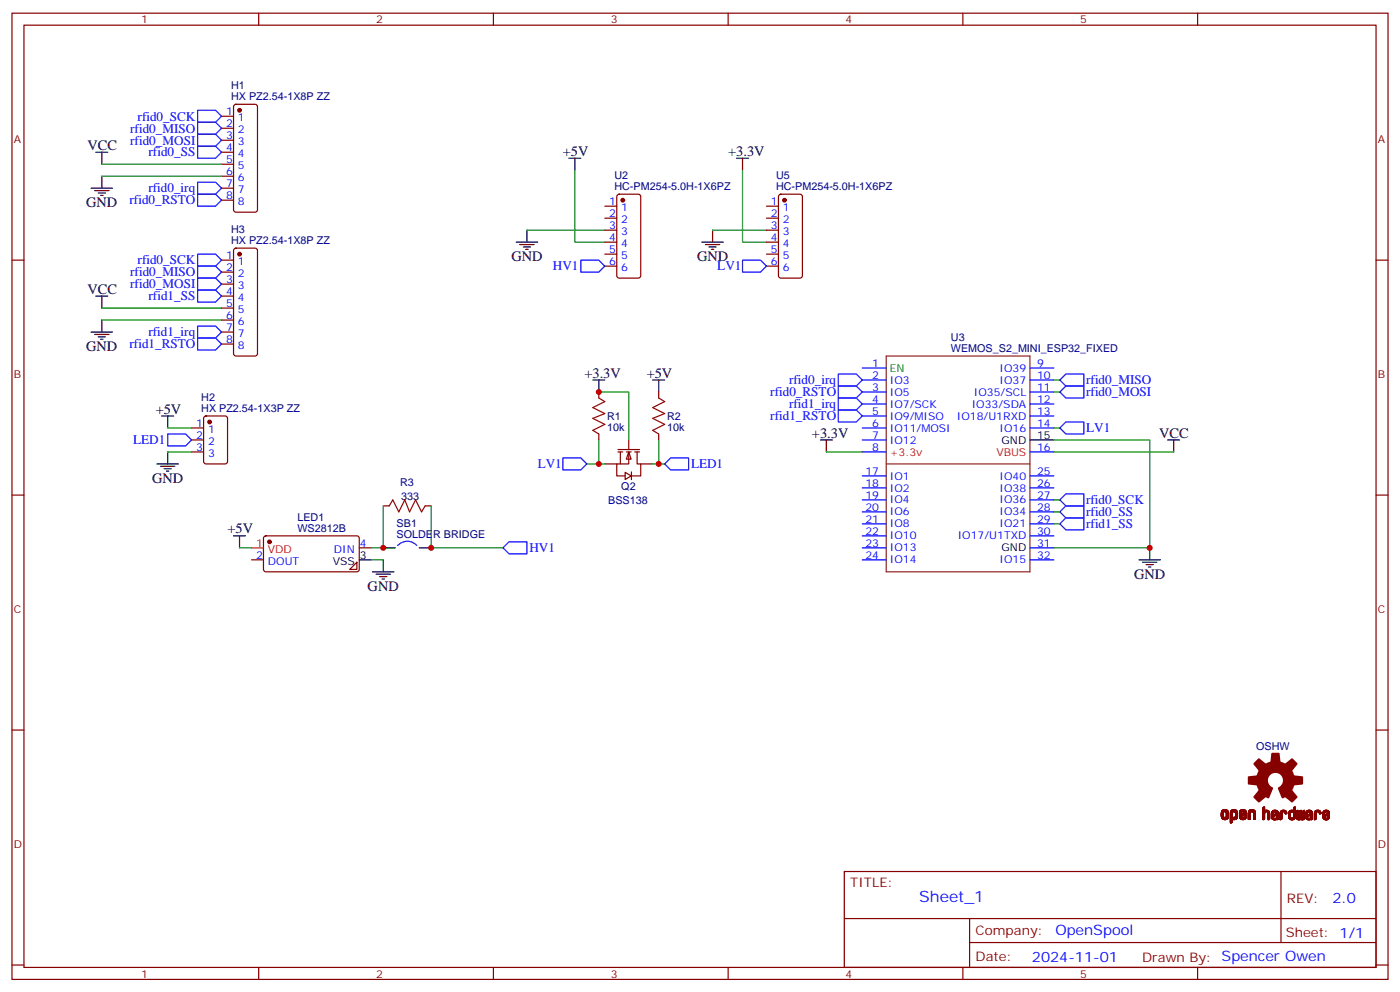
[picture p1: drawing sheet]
<svg xmlns="http://www.w3.org/2000/svg" width="412mm" height="292mm" viewBox="0 0 412 292" stroke-linecap="round" stroke-linejoin="round" font-family="sans-serif">
<defs><g id="words">
<text font-size="4.6" fill="#00f" x="270.8" y="265.5">Sheet_1</text>
<g font-size="4.2">
<text x="25.8" y="44.1">VCC</text>
<text x="165.8" y="45.9">+5V</text>
<text x="214.5" y="45.9">+3.3V</text>
<text x="25.4" y="61">GND</text>
<text x="150.6" y="76.9">GND</text>
<text x="205.3" y="76.9">GND</text>
<text x="25.8" y="86.4">VCC</text>
<text x="25.4" y="103.4">GND</text>
<text x="172.2" y="111.1">+3.3V</text>
<text x="190.5" y="111.1">+5V</text>
<text x="45.9" y="121.7">+5V</text>
<text x="239.2" y="128.8">+3.3V</text>
<text x="341.5" y="128.8">VCC</text>
<text x="44.8" y="142.2">GND</text>
<text x="67" y="157">+5V</text>
<text x="108.3" y="173.9">GND</text>
<text x="334.1" y="170.4">GND</text>
</g>
<g font-size="4.2" fill="#00f">
<text x="392.5" y="265.7">2.0</text>
<text x="310.9" y="275.3">OpenSpool</text>
<text x="304" y="283.1">2024-11-01</text>
</g>
<g font-size="3.9" fill="#00f">
<text x="40.5" y="35.5">rfid0_SCK</text>
<text x="38.4" y="39">rfid0_MISO</text>
<text x="38.4" y="42.5">rfid0_MOSI</text>
<text x="43.8" y="46.1">rfid0_SS</text>
<text x="43.7" y="56.6">rfid0_irq</text>
<text x="38.2" y="60.2">rfid0_RSTO</text>
<text x="40.5" y="77.8">rfid0_SCK</text>
<text x="38.4" y="81.3">rfid0_MISO</text>
<text x="162.9" y="79.6">HV1</text>
<text x="211.3" y="79.6">LV1</text>
<text x="38.4" y="84.9">rfid0_MOSI</text>
<text x="43.8" y="88.4">rfid1_SS</text>
<text x="43.7" y="99">rfid1_irq</text>
<text x="38.2" y="102.5">rfid1_RSTO</text>
<text x="232.5" y="113.1">rfid0_irq</text>
<text x="320" y="113.1">rfid0_MISO</text>
<text x="226.9" y="116.6">rfid0_RSTO</text>
<text x="320" y="116.7">rfid0_MOSI</text>
<text x="226.9" y="123.7">rfid1_RSTO</text>
<text x="232.5" y="120.2">rfid1_irq</text>
<text x="39.2" y="130.7">LED1</text>
<text x="320" y="127.2">LV1</text>
<text x="158.4" y="137.8">LV1</text>
<text x="203.6" y="137.8">LED1</text>
<text x="319.9" y="148.4">rfid0_SCK</text>
<text x="320" y="151.9">rfid0_SS</text>
<text x="320" y="155.5">rfid1_SS</text>
<text x="155.9" y="162.5">HV1</text>
</g>
<g font-size="3.9" fill="#800">
<text x="250.5" y="261.1">TITLE:</text>
<text x="379.1" y="265.7">REV:</text>
<text x="287.4" y="275.3">Company:</text>
<text x="378.7" y="275.9">Sheet: 1/1</text>
<text x="287.4" y="282.9">Date:</text>
<text x="336.4" y="283">Drawn By: Spencer Owen</text>
</g>
<g font-size="3.2" fill="#800">
<text x="41.6" y="6.9">1</text>
<text x="110.8" y="6.9">2</text>
<text x="179.9" y="6.9">3</text>
<text x="249.1" y="6.9">4</text>
<text x="318.2" y="6.9">5</text>
<text x="4.1" y="42">A</text>
<text x="405.9" y="42">A</text>
<text x="4.1" y="111.1">B</text>
<text x="405.9" y="111.1">B</text>
<text x="4.1" y="180.3">C</text>
<text x="405.9" y="180.3">C</text>
<text x="4.1" y="249.4">D</text>
<text x="405.9" y="249.4">D</text>
<text x="41.6" y="287.7">1</text>
<text x="110.8" y="287.7">2</text>
<text x="179.9" y="287.7">3</text>
<text x="249.1" y="287.7">4</text>
<text x="318.2" y="287.7">5</text>
</g>
<g font-size="3.2" fill="#000080">
<text x="68.1" y="29.5">HX PZ2.54-1X8P ZZ</text>
<text x="68.1" y="26.3">H1</text>
<text x="181" y="52.8">U2</text>
<text x="228.6" y="52.8">U5</text>
<text x="181" y="56">HC-PM254-5.0H-1X6PZ</text>
<text x="228.6" y="56">HC-PM254-5.0H-1X6PZ</text>
<text x="68.1" y="71.8">HX PZ2.54-1X8P ZZ</text>
<text x="68.1" y="68.6">H3</text>
<text x="280.1" y="100.4">U3</text>
<text x="280.1" y="103.6">WEMOS_S2_MINI_ESP32_FIXED</text>
<text x="59.3" y="118">H2</text>
<text x="59.3" y="121.2">HX PZ2.54-1X3P ZZ</text>
<text x="178.9" y="123.6">R1</text>
<text x="196.5" y="123.6">R2</text>
<text x="178.9" y="126.7">10k</text>
<text x="196.5" y="126.7">10k</text>
<text x="117.8" y="142.9">R3</text>
<text x="118.2" y="147.1">333</text>
<text x="179.2" y="148.3">BSS138</text>
<text x="183" y="144.1">Q2</text>
<text x="87.6" y="153.3">LED1</text>
<text x="116.8" y="155">SB1</text>
<text x="87.6" y="156.5">WS2812B</text>
<text x="116.8" y="158.2">SOLDER BRIDGE</text>
<text x="370" y="220.7">OSHW</text>
</g>
<g font-size="3.2" fill="#00f">
<text x="66.6" y="33.9">1</text>
<text x="70.1" y="35.6">1</text>
<text x="66.6" y="37.4">2</text>
<text x="66.6" y="40.9">3</text>
<text x="70.1" y="39.2">2</text>
<text x="66.6" y="44.4">4</text>
<text x="66.6" y="48">5</text>
<text x="70.1" y="42.7">3</text>
<text x="70.1" y="46.2">4</text>
<text x="66.6" y="51.5">6</text>
<text x="70.1" y="49.7">5</text>
<text x="70.1" y="53.3">6</text>
<text x="66.6" y="55">7</text>
<text x="66.6" y="58.6">8</text>
<text x="70.1" y="56.8">7</text>
<text x="70.1" y="60.3">8</text>
<text x="179.5" y="60.3">1</text>
<text x="179.5" y="63.9">2</text>
<text x="183" y="62.1">1</text>
<text x="183" y="65.6">2</text>
<text x="227.1" y="60.3">1</text>
<text x="227.1" y="63.9">2</text>
<text x="230.6" y="62.1">1</text>
<text x="230.6" y="65.6">2</text>
<text x="179.5" y="67.4">3</text>
<text x="179.5" y="70.9">4</text>
<text x="183" y="69.1">3</text>
<text x="227.1" y="67.4">3</text>
<text x="227.1" y="70.9">4</text>
<text x="230.6" y="69.1">3</text>
<text x="66.6" y="76.2">1</text>
<text x="70.1" y="78">1</text>
<text x="179.5" y="74.4">5</text>
<text x="179.5" y="78">6</text>
<text x="183" y="72.7">4</text>
<text x="183" y="76.2">5</text>
<text x="227.1" y="74.4">5</text>
<text x="227.1" y="78">6</text>
<text x="230.6" y="72.7">4</text>
<text x="230.6" y="76.2">5</text>
<text x="66.6" y="79.7">2</text>
<text x="66.6" y="83.3">3</text>
<text x="70.1" y="81.5">2</text>
<text x="183" y="79.7">6</text>
<text x="230.6" y="79.7">6</text>
<text x="66.6" y="86.8">4</text>
<text x="70.1" y="85">3</text>
<text x="70.1" y="88.5">4</text>
<text x="66.6" y="90.3">5</text>
<text x="66.6" y="93.8">6</text>
<text x="70.1" y="92.1">5</text>
<text x="70.1" y="95.6">6</text>
<text x="66.6" y="97.4">7</text>
<text x="66.6" y="100.9">8</text>
<text x="70.1" y="99.1">7</text>
<text x="70.1" y="102.7">8</text>
<text x="256.9" y="107.9">1</text>
<text x="305.5" y="107.9">9</text>
<text x="256.9" y="111.5">2</text>
<text x="262.1" y="112.9">IO3</text>
<text x="294.5" y="112.9">IO37</text>
<text x="294.5" y="109.4">IO39</text>
<text x="305.5" y="111.5">10</text>
<text x="256.9" y="115">3</text>
<text x="256.9" y="118.5">4</text>
<text x="262.1" y="116.4">IO5</text>
<text x="262.1" y="119.9">IO7/SCK</text>
<text x="286.2" y="119.9">IO33/SDA</text>
<text x="286.9" y="116.4">IO35/SCL</text>
<text x="305.5" y="118.5">12</text>
<text x="305.5" y="115">11</text>
<text x="57.8" y="125.6">1</text>
<text x="256.9" y="125.6">6</text>
<text x="256.9" y="122.1">5</text>
<text x="262.1" y="123.5">IO9/MISO</text>
<text x="281.9" y="123.5">IO18/U1RXD</text>
<text x="305.5" y="125.6">14</text>
<text x="305.5" y="122.1">13</text>
<text x="57.8" y="129.1">2</text>
<text x="61.3" y="127.4">1</text>
<text x="61.3" y="130.9">2</text>
<text x="256.9" y="129.1">7</text>
<text x="262.1" y="130.5">IO12</text>
<text x="262.1" y="127">IO11/MOSI</text>
<text x="294.5" y="127">IO16</text>
<text x="57.8" y="132.6">3</text>
<text x="61.3" y="134.4">3</text>
<text x="256.9" y="132.6">8</text>
<text x="305.5" y="132.6">16</text>
<text x="254.9" y="139.7">17</text>
<text x="254.9" y="143.2">18</text>
<text x="262.1" y="141.1">IO1</text>
<text x="294.5" y="141.1">IO40</text>
<text x="305.5" y="139.7">25</text>
<text x="305.5" y="143.2">26</text>
<text x="254.9" y="146.8">19</text>
<text x="262.1" y="144.6">IO2</text>
<text x="262.1" y="148.2">IO4</text>
<text x="294.5" y="144.6">IO38</text>
<text x="294.5" y="148.2">IO36</text>
<text x="305.5" y="146.8">27</text>
<text x="254.9" y="150.3">20</text>
<text x="254.9" y="153.8">21</text>
<text x="262.1" y="151.7">IO6</text>
<text x="262.1" y="155.2">IO8</text>
<text x="294.5" y="151.7">IO34</text>
<text x="294.5" y="155.2">IO21</text>
<text x="305.5" y="150.3">28</text>
<text x="305.5" y="153.8">29</text>
<text x="106" y="160.9">4</text>
<text x="254.9" y="157.3">22</text>
<text x="254.9" y="160.9">23</text>
<text x="262.1" y="158.8">IO10</text>
<text x="282.1" y="158.8">IO17/U1TXD</text>
<text x="305.5" y="157.3">30</text>
<text x="305.5" y="160.9">31</text>
<text x="75.4" y="164.4">2</text>
<text x="78.9" y="166.2">DOUT</text>
<text x="98.4" y="162.6">DIN</text>
<text x="254.9" y="164.4">24</text>
<text x="262.1" y="162.3">IO13</text>
<text x="262.1" y="165.8">IO14</text>
<text x="294.5" y="165.8">IO15</text>
<text x="305.5" y="164.4">32</text>
</g>
<text font-size="3.2" fill="#0c0" x="262.1" y="109.4">EN</text>
<g font-size="3.2">
<text x="295" y="130.5">GND</text>
<text x="305.5" y="129.1">15</text>
<text x="98" y="166.2">VSS</text>
<text x="106" y="164.4">3</text>
<text x="295" y="162.3">GND</text>
</g>
<g font-size="3.2" fill="#f00">
<text x="262.1" y="134.1">+3.3v</text>
<text x="293.5" y="134.1">VBUS</text>
<text x="75.4" y="160.9">1</text>
<text x="78.9" y="162.6">VDD</text>
</g>
</g></defs>
<g fill="none" stroke="#870000" stroke-width=".35">
<path d="M3.5 3.9h405.4v284.3h-405.4zM7.1 7.4h398.2v277.3h-398.2zM76.2 3.9v3.5M145.3 3.9v3.5M214.5 3.9v3.5M283.6 3.9v3.5M352.8 3.9v3.5M65.3 34.2h3.5M65.3 37.7h3.5M69 30.9l.5-.2h5.6l.5 .2 .2 .5v30.3l-.2 .5-.5 .2h-5.6l-.5-.2-.2-.5v-30.3zM65.3 41.3h3.5M65.3 44.8h3.5"/>
<path d="M65.3 48.3h3.5M65.3 51.9h3.5M65.3 55.4h3.5M65.3 58.9h3.5M3.5 76.6h3.6M405.3 76.6h3.6M56.4 125.9h3.6M56.4 129.5h3.6M56.4 133h3.6M60.2 122.6l.5-.2h5.6l.7 .4v13l-.4 .7h-5.9l-.7-.4v-13zM3.5 145.7h3.6M77.8 157.9l.5-.2h27.1l.4 .7v9.4l-.7 .5-27.1-.1-.4-.6v-9.2z"/>
<path d="M405.3 145.7h3.6M74.1 164.7h3.5M105.1 165.5v2.1h-2.1zM105.8 161.2h3.6M3.5 214.8h3.6M405.3 214.8h3.6M248.7 256.5h156.6v28.2h-156.6zM377.3 256.5v20.9M248.7 270.3h156.5M285.6 277.4h119.6M285.6 270.3v14.1M3.5 284h3.6"/>
<path d="M76.2 284.7v3.5M145.3 284.7v3.5M214.5 284.7v3.5M283.6 284.7v3.5M352.8 284.7v3.5M405.3 284h3.6"/>
</g>
<g fill="none" stroke="#00f" stroke-width=".35">
<path d="M58.2 39.5h5.3l1.8 1.8-1.8 1.7h-5.3zM58.2 36h5.3l1.8 1.7-1.8 1.8h-5.3zM58.2 32.5h5.3l1.8 1.7-1.8 1.8h-5.3zM58.2 53.6h5.3l1.8 1.8-1.8 1.8h-5.3zM58.2 57.2h5.3l1.8 1.7-1.8 1.8h-5.3zM58.2 43h5.3l1.8 1.8-1.8 1.8h-5.3zM171.1 76.6h5.3l1.8 1.7-1.8 1.8h-5.3zM218.7 76.6h5.3l1.8 1.7-1.8 1.8h-5.3zM312.2 115.4l1.8-1.8h5.3v3.5h-5.3zM314 110.1h5.3v3.5h-5.3l-1.8-1.8zM49.4 127.7h5.3l1.7 1.8-1.7 1.7h-5.3zM312.2 125.9l1.8-1.7h5.3v3.5h-5.3z"/>
<path d="M312.2 147.1l1.8-1.8h5.3v3.6h-5.3zM314 148.9h5.3v3.5h-5.3l-1.8-1.8zM148.2 161.2l1.7-1.7h5.3v3.5h-5.3z"/>
</g>
<g fill="none" stroke="#000" stroke-width=".35">
<path d="M26.8 55.4h6.4M27.9 56.1h4.2M28.2 44.8h3.5M28.9 56.8h2.1M29.6 57.5h.7M30 44.8v3.5M30 51.9v3.5M167.6 46.6h3.5M169.3 46.6v3.5M217 46.6h3.5M218.7 46.6v3.5M152 71.3h6.4"/>
<path d="M153.1 72h4.2M154.2 72.7h2.1M154.9 73.4h.7M155.2 67.7v3.6M206.7 71.3h6.4M207.8 72h4.2M208.8 72.7h2.2M209.5 73.4h.8M209.9 67.7v3.6M46.2 136.5h6.4M47.3 137.2h4.2M47.6 122.4h3.6"/>
<path d="M48.3 137.9h2.1M49 138.6h.7M49.4 122.4v3.5M49.4 133v3.5M241.7 129.5h3.5M243.4 129.5v3.5M344 129.5h3.5M345.7 129.5v3.5M68.8 157.7h3.5M70.6 157.7v3.5M105.8 164.7h3.6M109.7 168.3h6.4"/>
<path d="M110.8 169h4.2M111.8 169.7h2.1M112.5 170.4h.7M112.9 164.7v3.6M335.5 164.7h6.3M336.5 165.5h4.3M337.6 166.2h2.1M338.3 166.9h.7M338.7 161.2v3.5"/>
</g>
<path d="M30 51.9h35.3M30 48.3h35.3M169.3 50.1v21.2h8.9M218.7 50.1v21.2h7.1M155.2 67.7h23M209.9 67.7h15.9M49.4 133h7M49.4 125.9h7M310.4 133h35.3M70.6 161.2h3.5" fill="none" stroke="#008700" stroke-width=".35"/>
<g fill="#870000" stroke="#870000" stroke-width=".35">
<circle cx="70.6" cy="32.5" r=".53"/>
<circle cx="61.7" cy="124.2" r=".53"/>
<circle cx="79.4" cy="159.5" r=".53"/>
</g>
<path d="M74.1 161.2h3.5" fill="none" stroke="#f00" stroke-width=".35"/>
<path d="M185.2 133l.7 2.1h-1.4z" fill="#fff" stroke="#870000" stroke-width=".35"/>
<g fill="none" stroke="#870000" stroke-width=".35">
<path d="M181.9 57.4l.5-.2h5.6l.7 .4v23.5l-.4 .7h-5.9l-.7-.4v-23.5zM229.5 57.4l.5-.2h5.7l.6 .4 .1 23.5-.5 .7h-5.9l-.6-.4-.1-23.5zM65.3 76.6h3.5M69 73.2l.5-.2h5.6l.5 .2 .2 .5v30.4l-.2 .5-.5 .2h-5.6l-.5-.3-.2-.4v-30.4zM178.2 60.7h3.5M178.2 64.2h3.5M178.2 67.7h3.5M178.2 71.3h3.5M178.2 74.8h3.5M178.2 78.3h3.5M225.8 60.7h3.5M225.8 64.2h3.5"/>
<path d="M225.8 67.7h3.5M225.8 71.3h3.5M225.8 74.8h3.5M225.8 78.3h3.5M65.3 80.1h3.5M65.3 83.6h3.5M65.3 87.1h3.5M65.3 90.7h3.5M65.3 94.2h3.5M65.3 97.7h3.5M65.3 101.2h3.5M176.4 115.4v1.7"/>
<path d="M194 115.4v1.7M176.4 127.7v1.8M178.2 136.5h3.5M182 132.3h6.4M182 133h1.4M182.7 133v3.5M184.1 139l1.8 1.1-1.8 1zM184.5 133h1.4M185.2 133v3.5h-3.5v3.6h2.4M185.2 129.5v2.8M186 138.9v2.2M187 133h1.4"/>
<path d="M187.7 133v3.5h1v3.6h-2.8M188.7 136.5h3.6M194 127.7v1.8M112.9 148.9h1.8M125.2 148.9h1.8"/>
</g>
<g fill="none" stroke="#00f" stroke-width=".35">
<path d="M58.2 74.8h5.3l1.8 1.8-1.8 1.7h-5.3zM58.2 78.3h5.3l1.8 1.8-1.8 1.7h-5.3zM58.2 81.8h5.3l1.8 1.8-1.8 1.8h-5.3zM58.2 85.4h5.3l1.8 1.7-1.8 1.8h-5.3zM58.2 99.5h5.3l1.8 1.7-1.8 1.8h-5.3zM58.2 96h5.3l1.8 1.7-1.8 1.8h-5.3zM246.9 110.1h5.3l1.8 1.7-1.8 1.8h-5.3zM246.9 113.6h5.3l1.8 1.8-1.8 1.7h-5.3zM246.9 117.1h5.3l1.8 1.8-1.8 1.7h-5.3zM254 115.4h7.1M254 111.8h7.1M254 108.3h7.1"/>
<path d="M254 118.9h7.1M303.4 115.4h7M303.4 111.8h7M303.4 108.3h7M303.4 118.9h7M165.8 134.8h5.3l1.8 1.7-1.8 1.8h-5.3zM195.8 136.5l1.8-1.7h5.2v3.5h-5.2zM246.9 120.6h5.3l1.8 1.8-1.8 1.8h-5.3zM254 133h7.1M254 129.5h7.1M254 125.9h7.1M254 122.4h7.1"/>
<path d="M303.4 133h7M303.4 125.9h7M303.4 122.4h7M254 140.1h7.1M254 143.6h7.1M254 147.1h7.1M254 150.6h7.1M254 154.2h7.1M254 157.7h7.1M303.4 140.1h7M303.4 143.6h7M303.4 147.1h7"/>
<path d="M303.4 150.6h7M303.4 154.2h7M303.4 157.7h7M312.2 154.2l1.8-1.8h5.3v3.5h-5.3zM117.1 160.5a4 4 0 0 1 5.7 0M254 161.2h7.1M254 164.7h7.1M303.4 161.2h7M303.4 164.7h7"/>
</g>
<g fill="none" stroke="#008700" stroke-width=".35">
<path d="M30 90.7h35.3M30 94.2h35.3M176.4 115.4h8.8v14.1M310.4 115.4h1.8M310.4 111.8h1.8M176.4 129.5v7h-3.5M176.4 136.5h1.8M192.3 136.5h3.5M194 129.5v7M243.4 133h10.6M310.4 129.5h28.3v31.7h-28.3M310.4 125.9h1.8"/>
<path d="M112.9 148.9v12.3h-3.5M127 148.9v12.3h21.2M310.4 147.1h1.8M310.4 150.6h1.8M310.4 154.2h1.8M109.4 164.7h3.5M112.9 161.2h3.5"/>
</g>
<g fill="none" stroke="#000" stroke-width=".35">
<path d="M26.8 97.7h6.4M27.9 98.4h4.2M28.2 87.1h3.5M28.9 99.1h2.1M29.6 99.8h.7M30 87.1v3.6M30 94.2v3.5M174.6 111.8h3.6M176.4 111.8v3.6M192.3 111.8h3.5M194 111.8v3.6M303.4 129.5h7"/>
<path d="M112.9 161.2h3.5M123.5 161.2h3.5"/>
</g>
<g fill="#870000" stroke="#870000" stroke-width=".29">
<path d="M362.5 242.1l.2 .1z"/>
<path d="M362.5 242.1h.2z"/>
<path d="M362.5 242.1h.3z"/>
<path d="M362.5 242l.4 .1z"/>
<path d="M362.5 242h.4z"/>
<path d="M362.5 242h.5z"/>
<path d="M362.5 241.9l.5 .1z"/>
<path d="M362.5 241.9h.5z"/>
<path d="M362.5 241.8l.5 .1z"/>
<path d="M362.5 241.8h.5z"/>
<path d="M362.5 241.7l.5 .1z"/>
<path d="M362.5 241.7h.5z"/>
<path d="M362.5 241.6l.5 .1z"/>
<path d="M362.5 241.6h.5z"/>
<path d="M362.5 241.5l.5 .1z"/>
<path d="M362.5 241.5h.5z"/>
<path d="M362.5 241.4l.5 .1z"/>
<path d="M362.5 241.4h.5z"/>
<path d="M362.5 241.3l.5 .1z"/>
<path d="M362.5 241.3h.5z"/>
<path d="M362.5 241.2l.5 .1z"/>
<path d="M362.5 241.2h.5z"/>
<path d="M375.2 241.2h.6z"/>
<path d="M380.3 241.2h.6z"/>
<path d="M382.4 241.2h.5z"/>
<path d="M383.4 241.2h.4z"/>
<path d="M385.3 241.2h.5z"/>
<path d="M390.4 241.2h.6z"/>
<path d="M360.7 241.2h.2z"/>
<path d="M363.4 241.2h.2z"/>
<path d="M366 241.2h.3z"/>
<path d="M375.1 241.2h.7z"/>
<path d="M382.3 241.2h.6z"/>
<path d="M383.3 241.2h.6z"/>
<path d="M385.2 241.2h.6z"/>
<path d="M390.3 241.2h.7z"/>
<path d="M360.6 241.2h.4z"/>
<path d="M363.3 241.2h.4z"/>
<path d="M365.9 241.2h.4z"/>
<path d="M380.2 241.2h.7z"/>
<path d="M385.2 241.2h.7z"/>
<path d="M386.2 241.2h.1z"/>
<path d="M387.2 241.2h.2z"/>
<path d="M363.2 241.2h.5z"/>
<path d="M372.1 241.2h.2z"/>
<path d="M373.6 241.2h.2z"/>
<path d="M376.1 241.2h.2z"/>
<path d="M377.1 241.2h.2z"/>
<path d="M380.2 241.2h.8z"/>
<path d="M386.2 241.2h.2z"/>
<path d="M360.5 241.1l.6 .1z"/>
<path d="M362.5 241.1l.5 .1z"/>
<path d="M363.2 241.1l.6 .1z"/>
<path d="M365.8 241.1l.6 .1z"/>
<path d="M372.1 241.1l.2 .1z"/>
<path d="M373.6 241.1l.2 .1z"/>
<path d="M375.1 241.1l.7 .1z"/>
<path d="M376.1 241.1l.2 .1z"/>
<path d="M377.1 241.1l.2 .1z"/>
<path d="M380.2 241.1l.8 .1z"/>
<path d="M382.3 241.1l.7 .1z"/>
<path d="M383.2 241.1l.7 .1z"/>
<path d="M385.1 241.1l.8 .1z"/>
<path d="M386.2 241.1l.2 .1z"/>
<path d="M387.2 241.1l.2 .1z"/>
<path d="M390.2 241.1l.9 .1z"/>
<path d="M360.4 241.1h.8z"/>
<path d="M362.5 241.1h.6z"/>
<path d="M363.1 241.1h.7z"/>
<path d="M365.8 241.1h.7z"/>
<path d="M367.8 241.1h.2z"/>
<path d="M369.3 241.1h.2z"/>
<path d="M372.1 241.1h.2z"/>
<path d="M373.6 241.1h.2z"/>
<path d="M375 241.1h.8z"/>
<path d="M376.1 241.1h.3z"/>
<path d="M377.1 241.1h.3z"/>
<path d="M380.1 241.1h1z"/>
<path d="M382.2 241.1h.8z"/>
<path d="M383.2 241.1h.8z"/>
<path d="M385.1 241.1h.8z"/>
<path d="M386.2 241.1h.2z"/>
<path d="M387.2 241.1h.2z"/>
<path d="M390.2 241.1h.9z"/>
<path d="M362.5 241.1h1.4z"/>
<path d="M365.7 241.1h.8z"/>
<path d="M367.8 241.1h.3z"/>
<path d="M369.3 241.1h.3z"/>
<path d="M372.1 241.1h.3z"/>
<path d="M373.6 241.1h.3z"/>
<path d="M375 241.1h.9z"/>
<path d="M382.2 241.1h.9z"/>
<path d="M383.1 241.1h.9z"/>
<path d="M385 241.1h.9z"/>
<path d="M386.2 241.1h.3z"/>
<path d="M387.2 241.1h.3z"/>
<path d="M390.1 241.1h1.1z"/>
<path d="M360.3 241.1h1z"/>
<path d="M365.6 241.1h1z"/>
<path d="M374.9 241.1h1z"/>
<path d="M376.1 241.1h.4z"/>
<path d="M377.1 241.1h.4z"/>
<path d="M382.2 241.1h1.8z"/>
<path d="M387.2 241.1h.4z"/>
<path d="M362.5 241.1h1.5z"/>
<path d="M367.7 241.1h.4z"/>
<path d="M369.2 241.1h.4z"/>
<path d="M372.1 241.1h.4z"/>
<path d="M380 241.1h1.2z"/>
<path d="M367.7 241.1h.5z"/>
<path d="M369.2 241.1h.5z"/>
<path d="M373.6 241.1h.4z"/>
<path d="M382.1 241.1h2z"/>
<path d="M360.3 241l1 .1z"/>
<path d="M362.5 241l1.5 .1z"/>
<path d="M365.6 241l1.1 .1z"/>
<path d="M367.7 241l.5 .1z"/>
<path d="M369.2 241l.5 .1z"/>
<path d="M372.1 241l.4 .1z"/>
<path d="M373.6 241l.4 .1z"/>
<path d="M374.9 241l1 .1z"/>
<path d="M376.1 241l.4 .1z"/>
<path d="M377.1 241l.4 .1z"/>
<path d="M380 241l1.2 .1z"/>
<path d="M382.1 241l2 .1z"/>
<path d="M385 241l.9 .1z"/>
<path d="M386.2 241l.3 .1z"/>
<path d="M387.2 241l.4 .1z"/>
<path d="M390.1 241l1.1 .1z"/>
<path d="M360.2 241h1.2z"/>
<path d="M362.5 241h1.5z"/>
<path d="M365.5 241h1.2z"/>
<path d="M367.7 241h.5z"/>
<path d="M369.2 241h.5z"/>
<path d="M372.1 241h.4z"/>
<path d="M373.6 241h.4z"/>
<path d="M374.9 241h.9z"/>
<path d="M376.1 241h.4z"/>
<path d="M377.1 241h.4z"/>
<path d="M380 241h1.2z"/>
<path d="M382.1 241h2z"/>
<path d="M384.9 241h1z"/>
<path d="M386.2 241h.3z"/>
<path d="M387.2 241h.4z"/>
<path d="M390 241h1.3z"/>
<path d="M362.5 241h1.6z"/>
<path d="M367.7 241h.6z"/>
<path d="M369.2 241h.6z"/>
<path d="M374.8 241h1z"/>
<path d="M379.9 241h1.3z"/>
<path d="M360.1 241h1.4z"/>
<path d="M365.5 241h1.3z"/>
<path d="M379.9 241h1.4z"/>
<path d="M382.1 241h2.1z"/>
<path d="M382 241h2.1z"/>
<path d="M360.1 240.9l1.4 .1z"/>
<path d="M362.5 240.9l1.7 .1z"/>
<path d="M365.4 240.9l1.4 .1z"/>
<path d="M367.7 240.9l.6 .1z"/>
<path d="M369.2 240.9l.6 .1z"/>
<path d="M372.1 240.9l.4 .1z"/>
<path d="M373.6 240.9l.4 .1z"/>
<path d="M374.8 240.9l1 .1z"/>
<path d="M376.1 240.9l.4 .1z"/>
<path d="M377.1 240.9l.4 .1z"/>
<path d="M379.9 240.9l1.4 .1z"/>
<path d="M382 240.9l2.2 .1z"/>
<path d="M384.8 240.9l1.1 .1z"/>
<path d="M386.2 240.9l.3 .1z"/>
<path d="M387.2 240.9l.4 .1z"/>
<path d="M390 240.9l1.3 .1z"/>
<path d="M360.1 240.9h1.4z"/>
<path d="M362.5 240.9h1.7z"/>
<path d="M365.4 240.9h1.4z"/>
<path d="M367.7 240.9h.6z"/>
<path d="M369.2 240.9h.6z"/>
<path d="M372.1 240.9h.4z"/>
<path d="M373.6 240.9h.4z"/>
<path d="M374.7 240.9h1.1z"/>
<path d="M376.1 240.9h.4z"/>
<path d="M377.1 240.9h.4z"/>
<path d="M379.9 240.9h1.4z"/>
<path d="M382 240.9h2.2z"/>
<path d="M384.8 240.9h1.1z"/>
<path d="M386.2 240.9h.3z"/>
<path d="M387.2 240.9h.4z"/>
<path d="M389.9 240.9h1.4z"/>
<path d="M379.8 240.9h1.5z"/>
<path d="M389.9 240.9h1.5z"/>
<path d="M360.1 240.9h1.5z"/>
<path d="M365.4 240.9h1.5z"/>
<path d="M384.8 240.9h1z"/>
<path d="M360 240.8l1.6 .1z"/>
<path d="M362.5 240.8l1.8 .1z"/>
<path d="M365.3 240.8l1.6 .1z"/>
<path d="M367.7 240.8l.6 .1z"/>
<path d="M369.2 240.8l.6 .1z"/>
<path d="M372.1 240.8l.4 .1z"/>
<path d="M373.6 240.8l.4 .1z"/>
<path d="M374.7 240.8l1.1 .1z"/>
<path d="M376.1 240.8l.4 .1z"/>
<path d="M377.1 240.8l.4 .1z"/>
<path d="M379.8 240.8l1.6 .1z"/>
<path d="M382 240.8l2.2 .1z"/>
<path d="M384.8 240.8l1 .1z"/>
<path d="M386.2 240.8l.3 .1z"/>
<path d="M387.2 240.8l.4 .1z"/>
<path d="M389.9 240.8l1.5 .1z"/>
<path d="M360 240.8h1.6z"/>
<path d="M362.5 240.8h1.8z"/>
<path d="M365.3 240.8h1.6z"/>
<path d="M367.7 240.8h.6z"/>
<path d="M369.2 240.8h.6z"/>
<path d="M372.1 240.8h.4z"/>
<path d="M373.6 240.8h.4z"/>
<path d="M374.7 240.8h.6z"/>
<path d="M375.5 240.8h.3z"/>
<path d="M376.1 240.8h.4z"/>
<path d="M377.1 240.8h.4z"/>
<path d="M379.8 240.8h.7z"/>
<path d="M380.7 240.8h.7z"/>
<path d="M382 240.8h2.2z"/>
<path d="M384.8 240.8h1z"/>
<path d="M386.2 240.8h.3z"/>
<path d="M387.2 240.8h.4z"/>
<path d="M389.9 240.8h.7z"/>
<path d="M390.7 240.8h.7z"/>
<path d="M382 240.8h.5z"/>
<path d="M382.7 240.8h.8z"/>
<path d="M383.7 240.8h.5z"/>
<path d="M384.8 240.8h.6z"/>
<path d="M385.6 240.8h.2z"/>
<path d="M389.8 240.8h.7z"/>
<path d="M390.8 240.8h.7z"/>
<path d="M374.7 240.8h.5z"/>
<path d="M379.8 240.8h.6z"/>
<path d="M380.8 240.8h.6z"/>
<path d="M383.7 240.8h.6z"/>
<path d="M384.7 240.8h.6z"/>
<path d="M389.8 240.8h.6z"/>
<path d="M390.9 240.8h.6z"/>
<path d="M379.8 240.8h.5z"/>
<path d="M380.9 240.8h.5z"/>
<path d="M382 240.8h.4z"/>
<path d="M382.8 240.8h.6z"/>
<path d="M360 240.8h1.7z"/>
<path d="M365.3 240.8h1.7z"/>
<path d="M374.6 240.8h.6z"/>
<path d="M379.7 240.8h.6z"/>
<path d="M383.8 240.8h.5z"/>
<path d="M384.7 240.8h.5z"/>
<path d="M391 240.8h.5z"/>
<path d="M359.9 240.7l1.8 .1z"/>
<path d="M362.5 240.7l1.8 .1z"/>
<path d="M365.3 240.7l1.7 .1z"/>
<path d="M367.7 240.7l.6 .1z"/>
<path d="M369.2 240.7l.6 .1z"/>
<path d="M372.1 240.7l.4 .1z"/>
<path d="M373.6 240.7l.4 .1z"/>
<path d="M374.6 240.7l.5 .1z"/>
<path d="M376.1 240.7l.4 .1z"/>
<path d="M377.1 240.7l.4 .1z"/>
<path d="M379.7 240.7l.6 .1z"/>
<path d="M380.9 240.7l.5 .1z"/>
<path d="M381.9 240.7l.5 .1z"/>
<path d="M382.8 240.7l.6 .1z"/>
<path d="M383.8 240.7l.5 .1z"/>
<path d="M384.7 240.7l.5 .1z"/>
<path d="M386.2 240.7l.3 .1z"/>
<path d="M387.2 240.7l.4 .1z"/>
<path d="M389.8 240.7l.6 .1z"/>
<path d="M391 240.7l.5 .1z"/>
<path d="M359.9 240.7h1.8z"/>
<path d="M362.5 240.7h1.8z"/>
<path d="M365.3 240.7h1.7z"/>
<path d="M367.7 240.7h.6z"/>
<path d="M369.2 240.7h.6z"/>
<path d="M372.1 240.7h.4z"/>
<path d="M373.6 240.7h.4z"/>
<path d="M374.6 240.7h.5z"/>
<path d="M376.1 240.7h.4z"/>
<path d="M377.1 240.7h.4z"/>
<path d="M379.7 240.7h.6z"/>
<path d="M380.9 240.7h.5z"/>
<path d="M381.9 240.7h.5z"/>
<path d="M382.8 240.7h.6z"/>
<path d="M383.8 240.7h.5z"/>
<path d="M384.7 240.7h.5z"/>
<path d="M386.2 240.7h.3z"/>
<path d="M387.2 240.7h.4z"/>
<path d="M389.8 240.7h.5z"/>
<path d="M391 240.7h.5z"/>
<path d="M365.2 240.7h1.8z"/>
<path d="M380.9 240.7h.6z"/>
<path d="M362.5 240.7h1.9z"/>
<path d="M379.7 240.7h.5z"/>
<path d="M381 240.7h.5z"/>
<path d="M382.9 240.7h.5z"/>
<path d="M382.9 240.7h.4z"/>
<path d="M359.9 240.7h.8z"/>
<path d="M360.9 240.7h.8z"/>
<path d="M362.5 240.7h.9z"/>
<path d="M363.6 240.7h.8z"/>
<path d="M365.2 240.7h.8z"/>
<path d="M366.2 240.7h.8z"/>
<path d="M384.7 240.7h.4z"/>
<path d="M391.1 240.7h.4z"/>
<path d="M359.9 240.6l.8 .1z"/>
<path d="M361 240.6l.7 .1z"/>
<path d="M362.5 240.6l.8 .1z"/>
<path d="M363.6 240.6l.8 .1z"/>
<path d="M365.2 240.6l.8 .1z"/>
<path d="M366.3 240.6l.7 .1z"/>
<path d="M367.7 240.6l.6 .1z"/>
<path d="M369.2 240.6l.6 .1z"/>
<path d="M372.1 240.6l.4 .1z"/>
<path d="M373.6 240.6l.4 .1z"/>
<path d="M374.6 240.6l.5 .1z"/>
<path d="M376.1 240.6l.4 .1z"/>
<path d="M377.1 240.6l.4 .1z"/>
<path d="M379.7 240.6l.5 .1z"/>
<path d="M381 240.6l.5 .1z"/>
<path d="M381.9 240.6l.5 .1z"/>
<path d="M382.9 240.6l.4 .1z"/>
<path d="M383.8 240.6l.5 .1z"/>
<path d="M384.7 240.6l.4 .1z"/>
<path d="M386.2 240.6l.3 .1z"/>
<path d="M387.2 240.6l.4 .1z"/>
<path d="M389.8 240.6l.5 .1z"/>
<path d="M391.1 240.6l.4 .1z"/>
<path d="M359.9 240.6h.7z"/>
<path d="M361 240.6h.7z"/>
<path d="M362.5 240.6h.8z"/>
<path d="M363.7 240.6h.7z"/>
<path d="M365.2 240.6h.7z"/>
<path d="M366.3 240.6h.7z"/>
<path d="M367.7 240.6h.6z"/>
<path d="M369.2 240.6h.6z"/>
<path d="M372.1 240.6h.4z"/>
<path d="M373.6 240.6h.4z"/>
<path d="M374.6 240.6h.5z"/>
<path d="M376.1 240.6h.4z"/>
<path d="M377.1 240.6h.4z"/>
<path d="M379.7 240.6h.5z"/>
<path d="M381 240.6h.5z"/>
<path d="M381.9 240.6h.5z"/>
<path d="M382.9 240.6h.4z"/>
<path d="M383.8 240.6h.5z"/>
<path d="M384.7 240.6h.4z"/>
<path d="M386.2 240.6h.3z"/>
<path d="M387.2 240.6h.4z"/>
<path d="M389.8 240.6h.4z"/>
<path d="M391.1 240.6h.5z"/>
<path d="M374.6 240.6h.4z"/>
<path d="M379.7 240.6h.4z"/>
<path d="M383.9 240.6h.4z"/>
<path d="M389.7 240.6h.5z"/>
<path d="M362.5 240.6h.7z"/>
<path d="M359.9 240.6h.6z"/>
<path d="M361.1 240.6h.7z"/>
<path d="M366.4 240.6h.7z"/>
<path d="M381.1 240.6h.4z"/>
<path d="M359.8 240.5l.7 .1z"/>
<path d="M361.1 240.5l.7 .1z"/>
<path d="M362.5 240.5l.7 .1z"/>
<path d="M363.8 240.5l.6 .1z"/>
<path d="M365.2 240.5l.6 .1z"/>
<path d="M366.4 240.5l.7 .1z"/>
<path d="M367.7 240.5l.6 .1z"/>
<path d="M369.2 240.5l.6 .1z"/>
<path d="M372.1 240.5l.4 .1z"/>
<path d="M373.6 240.5l.4 .1z"/>
<path d="M374.6 240.5l.4 .1z"/>
<path d="M376.1 240.5l.4 .1z"/>
<path d="M377.1 240.5l.4 .1z"/>
<path d="M379.7 240.5l.4 .1z"/>
<path d="M381.1 240.5l.4 .1z"/>
<path d="M381.9 240.5l.4 .1z"/>
<path d="M382.9 240.5l.4 .1z"/>
<path d="M383.9 240.5l.4 .1z"/>
<path d="M384.7 240.5l.4 .1z"/>
<path d="M386.2 240.5l.3 .1z"/>
<path d="M387.2 240.5l.4 .1z"/>
<path d="M389.7 240.5l.5 .1z"/>
<path d="M391.1 240.5l.5 .1z"/>
<path d="M359.8 240.5h.7z"/>
<path d="M361.1 240.5h.7z"/>
<path d="M362.5 240.5h.6z"/>
<path d="M363.8 240.5h.6z"/>
<path d="M365.2 240.5h.6z"/>
<path d="M366.4 240.5h.7z"/>
<path d="M367.7 240.5h.6z"/>
<path d="M369.2 240.5h.6z"/>
<path d="M372.1 240.5h.4z"/>
<path d="M373.6 240.5h.4z"/>
<path d="M374.6 240.5h.4z"/>
<path d="M376.1 240.5h.4z"/>
<path d="M377.1 240.5h.4z"/>
<path d="M379.7 240.5h.4z"/>
<path d="M381.1 240.5h.4z"/>
<path d="M381.9 240.5h.4z"/>
<path d="M382.9 240.5h.4z"/>
<path d="M383.9 240.5h.4z"/>
<path d="M384.7 240.5h.4z"/>
<path d="M386.2 240.5h.3z"/>
<path d="M387.2 240.5h.4z"/>
<path d="M389.7 240.5h.5z"/>
<path d="M391.1 240.5h.5z"/>
<path d="M365.1 240.5h.7z"/>
<path d="M366.5 240.5h.6z"/>
<path d="M391.2 240.5h.4z"/>
<path d="M389.7 240.5h.4z"/>
<path d="M361.2 240.5h.6z"/>
<path d="M359.8 240.5h.6z"/>
<path d="M365.1 240.5h.6z"/>
<path d="M359.8 240.4l.6 .1z"/>
<path d="M361.2 240.4l.6 .1z"/>
<path d="M362.5 240.4l.6 .1z"/>
<path d="M363.8 240.4l.6 .1z"/>
<path d="M365.1 240.4l.6 .1z"/>
<path d="M366.5 240.4l.6 .1z"/>
<path d="M367.7 240.4l.6 .1z"/>
<path d="M369.2 240.4l.6 .1z"/>
<path d="M372.1 240.4l.4 .1z"/>
<path d="M373.6 240.4l.4 .1z"/>
<path d="M374.6 240.4l.4 .1z"/>
<path d="M376.1 240.4l.4 .1z"/>
<path d="M377.1 240.4l.4 .1z"/>
<path d="M379.7 240.4l.4 .1z"/>
<path d="M381.1 240.4l.4 .1z"/>
<path d="M381.9 240.4l.4 .1z"/>
<path d="M382.9 240.4l.4 .1z"/>
<path d="M383.9 240.4l.4 .1z"/>
<path d="M384.7 240.4l.4 .1z"/>
<path d="M386.2 240.4l.3 .1z"/>
<path d="M387.2 240.4l.4 .1z"/>
<path d="M389.7 240.4l.4 .1z"/>
<path d="M391.2 240.4l.4 .1z"/>
<path d="M359.8 240.4h.6z"/>
<path d="M361.2 240.4h.6z"/>
<path d="M362.5 240.4h.6z"/>
<path d="M363.9 240.4h.5z"/>
<path d="M365.1 240.4h.6z"/>
<path d="M366.5 240.4h.6z"/>
<path d="M367.7 240.4h.6z"/>
<path d="M369.2 240.4h.6z"/>
<path d="M372.1 240.4h.4z"/>
<path d="M373.6 240.4h.4z"/>
<path d="M374.6 240.4h.4z"/>
<path d="M376.1 240.4h.4z"/>
<path d="M377.1 240.4h.4z"/>
<path d="M379.7 240.4h.3z"/>
<path d="M381.1 240.4h.4z"/>
<path d="M381.9 240.4h.4z"/>
<path d="M382.9 240.4h.4z"/>
<path d="M383.9 240.4h.4z"/>
<path d="M384.7 240.4h.4z"/>
<path d="M386.2 240.4h.3z"/>
<path d="M387.2 240.4h.4z"/>
<path d="M389.7 240.4h.4z"/>
<path d="M391.2 240.4h.4z"/>
<path d="M363.9 240.4h.6z"/>
<path d="M362.5 240.4h.5z"/>
<path d="M379.6 240.4h.4z"/>
<path d="M361.3 240.4h.5z"/>
<path d="M366.6 240.4h.5z"/>
<path d="M374.6 240.4h.5z"/>
<path d="M359.8 240.3l.6 .1z"/>
<path d="M361.3 240.3l.5 .1z"/>
<path d="M362.5 240.3l.5 .1z"/>
<path d="M363.9 240.3l.6 .1z"/>
<path d="M365.1 240.3l.6 .1z"/>
<path d="M366.6 240.3l.5 .1z"/>
<path d="M367.7 240.3l.6 .1z"/>
<path d="M369.2 240.3l.6 .1z"/>
<path d="M372.1 240.3l.4 .1z"/>
<path d="M373.6 240.3l.4 .1z"/>
<path d="M374.6 240.3l.5 .1z"/>
<path d="M376.1 240.3l.4 .1z"/>
<path d="M377.1 240.3l.4 .1z"/>
<path d="M379.6 240.3l.4 .1z"/>
<path d="M381.1 240.3l.4 .1z"/>
<path d="M381.9 240.3l.4 .1z"/>
<path d="M382.9 240.3l.4 .1z"/>
<path d="M383.9 240.3l.4 .1z"/>
<path d="M384.7 240.3l.4 .1z"/>
<path d="M386.2 240.3l.3 .1z"/>
<path d="M387.2 240.3l.4 .1z"/>
<path d="M389.7 240.3l.4 .1z"/>
<path d="M391.2 240.3l.4 .1z"/>
<path d="M359.8 240.3h.6z"/>
<path d="M361.3 240.3h.5z"/>
<path d="M362.5 240.3h.5z"/>
<path d="M363.9 240.3h.6z"/>
<path d="M365.1 240.3h.6z"/>
<path d="M366.6 240.3h.5z"/>
<path d="M367.7 240.3h.6z"/>
<path d="M369.2 240.3h.6z"/>
<path d="M372.1 240.3h.4z"/>
<path d="M373.6 240.3h.4z"/>
<path d="M374.6 240.3h.5z"/>
<path d="M376.1 240.3h.4z"/>
<path d="M377.1 240.3h.4z"/>
<path d="M379.6 240.3h.4z"/>
<path d="M381.1 240.3h.4z"/>
<path d="M381.9 240.3h.4z"/>
<path d="M382.9 240.3h.4z"/>
<path d="M383.9 240.3h.4z"/>
<path d="M384.7 240.3h.4z"/>
<path d="M386.2 240.3h.3z"/>
<path d="M387.2 240.3h.4z"/>
<path d="M389.7 240.3h.4z"/>
<path d="M391.2 240.3h.4z"/>
<path d="M384.7 240.3h.5z"/>
<path d="M359.8 240.3h.5z"/>
<path d="M389.7 240.3h.5z"/>
<path d="M359.8 240.2l.5 .1z"/>
<path d="M361.3 240.2l.5 .1z"/>
<path d="M362.5 240.2l.5 .1z"/>
<path d="M363.9 240.2l.6 .1z"/>
<path d="M365.1 240.2l.6 .1z"/>
<path d="M366.6 240.2l.5 .1z"/>
<path d="M367.7 240.2l.6 .1z"/>
<path d="M369.2 240.2l.6 .1z"/>
<path d="M372.1 240.2l.4 .1z"/>
<path d="M373.6 240.2l.4 .1z"/>
<path d="M374.6 240.2l.5 .1z"/>
<path d="M376.1 240.2l.4 .1z"/>
<path d="M377.1 240.2l.4 .1z"/>
<path d="M379.6 240.2l.4 .1z"/>
<path d="M381.1 240.2l.4 .1z"/>
<path d="M381.9 240.2l.4 .1z"/>
<path d="M382.9 240.2l.4 .1z"/>
<path d="M383.9 240.2l.4 .1z"/>
<path d="M384.7 240.2l.5 .1z"/>
<path d="M386.2 240.2l.3 .1z"/>
<path d="M387.2 240.2l.4 .1z"/>
<path d="M389.7 240.2l.5 .1z"/>
<path d="M391.2 240.2l.4 .1z"/>
<path d="M359.8 240.2h.5z"/>
<path d="M361.3 240.2h.5z"/>
<path d="M362.5 240.2h.5z"/>
<path d="M364 240.2h.5z"/>
<path d="M365.1 240.2h.6z"/>
<path d="M366.6 240.2h.5z"/>
<path d="M367.7 240.2h.6z"/>
<path d="M369.2 240.2h.6z"/>
<path d="M372.1 240.2h.4z"/>
<path d="M373.6 240.2h.4z"/>
<path d="M374.6 240.2h.6z"/>
<path d="M376.1 240.2h.4z"/>
<path d="M377.1 240.2h.4z"/>
<path d="M379.6 240.2h.4z"/>
<path d="M381.1 240.2h.4z"/>
<path d="M381.9 240.2h.4z"/>
<path d="M382.9 240.2h.4z"/>
<path d="M383.9 240.2h.4z"/>
<path d="M384.7 240.2h.5z"/>
<path d="M386.2 240.2h.3z"/>
<path d="M387.2 240.2h.4z"/>
<path d="M389.7 240.2h.5z"/>
<path d="M391.3 240.2h.3z"/>
<path d="M374.7 240.2h.5z"/>
<path d="M384.7 240.2h.6z"/>
<path d="M389.7 240.2h.6z"/>
<path d="M391.4 240.2h.2z"/>
<path d="M374.7 240.2h.6z"/>
<path d="M365.1 240.2h.7z"/>
<path d="M384.8 240.2h.6z"/>
<path d="M389.7 240.2h.7z"/>
<path d="M359.8 240.1l.5 .1z"/>
<path d="M361.3 240.1l.5 .1z"/>
<path d="M362.5 240.1l.5 .1z"/>
<path d="M364 240.1l.5 .1z"/>
<path d="M365.1 240.1l.7 .1z"/>
<path d="M366.6 240.1l.5 .1z"/>
<path d="M367.7 240.1l.6 .1z"/>
<path d="M369.2 240.1l.6 .1z"/>
<path d="M372.1 240.1l.4 .1z"/>
<path d="M373.6 240.1l.4 .1z"/>
<path d="M374.7 240.1l.7 .1z"/>
<path d="M376.1 240.1l.4 .1z"/>
<path d="M377.1 240.1l.4 .1z"/>
<path d="M379.6 240.1l.4 .1z"/>
<path d="M381.1 240.1l.4 .1z"/>
<path d="M381.9 240.1l.4 .1z"/>
<path d="M382.9 240.1l.4 .1z"/>
<path d="M383.9 240.1l.4 .1z"/>
<path d="M384.8 240.1l.6 .1z"/>
<path d="M386.2 240.1l.3 .1z"/>
<path d="M387.2 240.1l.4 .1z"/>
<path d="M389.7 240.1l.7 .1z"/>
<path d="M359.8 240.1h.5z"/>
<path d="M361.3 240.1h.5z"/>
<path d="M362.5 240.1h.5z"/>
<path d="M364 240.1h.5z"/>
<path d="M365.1 240.1h.7z"/>
<path d="M366.6 240.1h.5z"/>
<path d="M367.7 240.1h.6z"/>
<path d="M369.2 240.1h.6z"/>
<path d="M372.1 240.1h.4z"/>
<path d="M373.6 240.1h.4z"/>
<path d="M374.7 240.1h.7z"/>
<path d="M376.1 240.1h.4z"/>
<path d="M377.1 240.1h.4z"/>
<path d="M379.6 240.1h.4z"/>
<path d="M381.1 240.1h.4z"/>
<path d="M381.9 240.1h.4z"/>
<path d="M382.9 240.1h.4z"/>
<path d="M383.9 240.1h.4z"/>
<path d="M384.8 240.1h.7z"/>
<path d="M386.2 240.1h.3z"/>
<path d="M387.2 240.1h.4z"/>
<path d="M389.7 240.1h.8z"/>
<path d="M365.1 240.1h.8z"/>
<path d="M366.7 240.1h.4z"/>
<path d="M374.7 240.1h.8z"/>
<path d="M384.8 240.1h.8z"/>
<path d="M389.7 240.1h.9z"/>
<path d="M365.1 240.1h.9z"/>
<path d="M374.7 240.1h.9z"/>
<path d="M359.8 240l.5 .1z"/>
<path d="M361.3 240l.5 .1z"/>
<path d="M362.5 240l.5 .1z"/>
<path d="M364 240l.5 .1z"/>
<path d="M365.1 240l.9 .1z"/>
<path d="M366.7 240l.4 .1z"/>
<path d="M367.7 240l.6 .1z"/>
<path d="M369.2 240l.6 .1z"/>
<path d="M372.1 240l.4 .1z"/>
<path d="M373.6 240l.4 .1z"/>
<path d="M374.8 240l.8 .1z"/>
<path d="M376.1 240l.4 .1z"/>
<path d="M377.1 240l.4 .1z"/>
<path d="M379.6 240l.4 .1z"/>
<path d="M381.1 240l.4 .1z"/>
<path d="M381.9 240l.4 .1z"/>
<path d="M382.9 240l.4 .1z"/>
<path d="M383.9 240l.4 .1z"/>
<path d="M384.8 240l.9 .1z"/>
<path d="M386.2 240l.3 .1z"/>
<path d="M387.2 240l.4 .1z"/>
<path d="M389.7 240l1 .1z"/>
<path d="M359.8 240h.5z"/>
<path d="M361.3 240h.5z"/>
<path d="M362.5 240h.5z"/>
<path d="M364 240h.5z"/>
<path d="M365.1 240h1z"/>
<path d="M366.8 240h.3z"/>
<path d="M367.7 240h.6z"/>
<path d="M369.2 240h.6z"/>
<path d="M372.1 240h.4z"/>
<path d="M373.6 240h.4z"/>
<path d="M374.8 240h.8z"/>
<path d="M376.1 240h.4z"/>
<path d="M377.1 240h.4z"/>
<path d="M379.6 240h.4z"/>
<path d="M381.1 240h.4z"/>
<path d="M381.9 240h.4z"/>
<path d="M382.9 240h.4z"/>
<path d="M383.9 240h.4z"/>
<path d="M384.8 240h.9z"/>
<path d="M386.2 240h.3z"/>
<path d="M387.2 240h.4z"/>
<path d="M389.7 240h1z"/>
<path d="M374.8 240h.9z"/>
<path d="M384.9 240h.9z"/>
<path d="M365.1 240h1.1z"/>
<path d="M366.9 240h.2z"/>
<path d="M374.8 240h1z"/>
<path d="M389.7 240h1.1z"/>
<path d="M359.8 239.9l.5 .1z"/>
<path d="M361.3 239.9l.5 .1z"/>
<path d="M362.5 239.9l.5 .1z"/>
<path d="M364 239.9l.5 .1z"/>
<path d="M365.1 239.9l1.1 .1z"/>
<path d="M367.7 239.9l.6 .1z"/>
<path d="M369.2 239.9l.6 .1z"/>
<path d="M372.1 239.9l.4 .1z"/>
<path d="M373.6 239.9l.4 .1z"/>
<path d="M374.9 239.9l.9 .1z"/>
<path d="M376.1 239.9l.4 .1z"/>
<path d="M377.1 239.9l.4 .1z"/>
<path d="M379.6 239.9l.4 .1z"/>
<path d="M381.1 239.9l.4 .1z"/>
<path d="M381.9 239.9l.4 .1z"/>
<path d="M382.9 239.9l.4 .1z"/>
<path d="M383.9 239.9l.4 .1z"/>
<path d="M384.9 239.9l1 .1z"/>
<path d="M386.2 239.9l.3 .1z"/>
<path d="M387.2 239.9l.4 .1z"/>
<path d="M389.7 239.9l1.1 .1z"/>
<path d="M359.8 239.9h.5z"/>
<path d="M361.3 239.9h.5z"/>
<path d="M362.5 239.9h.5z"/>
<path d="M364 239.9h.5z"/>
<path d="M365.1 239.9h1.2z"/>
<path d="M367.7 239.9h.6z"/>
<path d="M369.2 239.9h.6z"/>
<path d="M372.1 239.9h.4z"/>
<path d="M373.6 239.9h.4z"/>
<path d="M374.9 239.9h1z"/>
<path d="M376.1 239.9h.4z"/>
<path d="M377.1 239.9h.4z"/>
<path d="M379.6 239.9h.4z"/>
<path d="M381.1 239.9h.4z"/>
<path d="M381.9 239.9h.4z"/>
<path d="M382.9 239.9h.4z"/>
<path d="M383.9 239.9h.4z"/>
<path d="M385 239.9h.9z"/>
<path d="M386.2 239.9h.3z"/>
<path d="M387.2 239.9h.4z"/>
<path d="M389.7 239.9h1.2z"/>
<path d="M385 239.9h1z"/>
<path d="M389.7 239.9h1.3z"/>
<path d="M365.1 239.9h1.3z"/>
<path d="M374.9 239.9h1.1z"/>
<path d="M376 239.9h.5z"/>
<path d="M386.1 239.9h.4z"/>
<path d="M375 239.9h1.5z"/>
<path d="M385 239.9h1.1z"/>
<path d="M359.8 239.8l.5 .1z"/>
<path d="M361.3 239.8l.5 .1z"/>
<path d="M362.5 239.8l.5 .1z"/>
<path d="M364 239.8l.5 .1z"/>
<path d="M365.1 239.8l1.3 .1z"/>
<path d="M367.7 239.8l.6 .1z"/>
<path d="M369.2 239.8l.6 .1z"/>
<path d="M372.1 239.8l.4 .1z"/>
<path d="M373.6 239.8l.4 .1z"/>
<path d="M375 239.8l1.5 .1z"/>
<path d="M377.1 239.8l.4 .1z"/>
<path d="M379.6 239.8l.4 .1z"/>
<path d="M381.1 239.8l.4 .1z"/>
<path d="M381.9 239.8l.4 .1z"/>
<path d="M382.9 239.8l.4 .1z"/>
<path d="M383.9 239.8l.4 .1z"/>
<path d="M385.1 239.8l1.4 .1z"/>
<path d="M387.2 239.8l.4 .1z"/>
<path d="M389.7 239.8l1.4 .1z"/>
<path d="M359.8 239.8h.5z"/>
<path d="M361.3 239.8h.5z"/>
<path d="M362.5 239.8h.5z"/>
<path d="M364 239.8h.5z"/>
<path d="M365.1 239.8h1.4z"/>
<path d="M367.7 239.8h.6z"/>
<path d="M369.2 239.8h.6z"/>
<path d="M372.1 239.8h.4z"/>
<path d="M373.6 239.8h.4z"/>
<path d="M375.1 239.8h1.4z"/>
<path d="M377.1 239.8h.4z"/>
<path d="M379.6 239.8h.4z"/>
<path d="M381.1 239.8h.4z"/>
<path d="M381.9 239.8h.4z"/>
<path d="M382.9 239.8h.4z"/>
<path d="M383.9 239.8h.4z"/>
<path d="M385.2 239.8h1.3z"/>
<path d="M387.2 239.8h.4z"/>
<path d="M389.7 239.8h1.4z"/>
<path d="M389.7 239.8h1.5z"/>
<path d="M365.1 239.8h1.5z"/>
<path d="M375.2 239.8h1.3z"/>
<path d="M389.7 239.8h.5z"/>
<path d="M390.2 239.8h1.1z"/>
<path d="M385.3 239.8h1.2z"/>
<path d="M390.3 239.8h1z"/>
<path d="M359.8 239.7l.5 .1z"/>
<path d="M361.3 239.7l.5 .1z"/>
<path d="M362.5 239.7l.5 .1z"/>
<path d="M364 239.7l.5 .1z"/>
<path d="M365.1 239.7l1.6 .1z"/>
<path d="M367.7 239.7l.6 .1z"/>
<path d="M369.2 239.7l.6 .1z"/>
<path d="M372.1 239.7l.4 .1z"/>
<path d="M373.6 239.7l.4 .1z"/>
<path d="M375.3 239.7l1.2 .1z"/>
<path d="M377.1 239.7l.4 .1z"/>
<path d="M379.6 239.7l.4 .1z"/>
<path d="M381.1 239.7l.4 .1z"/>
<path d="M381.9 239.7l.4 .1z"/>
<path d="M382.9 239.7l.4 .1z"/>
<path d="M383.9 239.7l.4 .1z"/>
<path d="M385.3 239.7l1.2 .1z"/>
<path d="M387.2 239.7l.4 .1z"/>
<path d="M389.7 239.7l.4 .1z"/>
<path d="M390.3 239.7l1 .1z"/>
<path d="M359.8 239.7h.5z"/>
<path d="M361.3 239.7h.5z"/>
<path d="M362.5 239.7h.5z"/>
<path d="M364 239.7h.5z"/>
<path d="M365.1 239.7h1.6z"/>
<path d="M367.7 239.7h.6z"/>
<path d="M369.2 239.7h.6z"/>
<path d="M372.1 239.7h.4z"/>
<path d="M373.6 239.7h.4z"/>
<path d="M375.3 239.7h1.2z"/>
<path d="M377.1 239.7h.4z"/>
<path d="M379.6 239.7h.4z"/>
<path d="M381.1 239.7h.4z"/>
<path d="M381.9 239.7h.4z"/>
<path d="M382.9 239.7h.4z"/>
<path d="M383.9 239.7h.4z"/>
<path d="M385.4 239.7h1.1z"/>
<path d="M387.2 239.7h.4z"/>
<path d="M389.7 239.7h.4z"/>
<path d="M390.4 239.7h.9z"/>
<path d="M365.1 239.7h1.7z"/>
<path d="M375.4 239.7h1.1z"/>
<path d="M385.5 239.7h1z"/>
<path d="M390.4 239.7h1z"/>
<path d="M390.4 239.7h1.1z"/>
<path d="M365.1 239.7h1.8z"/>
<path d="M375.5 239.7h1z"/>
<path d="M390.5 239.7h1z"/>
<path d="M359.8 239.6l.5 .1z"/>
<path d="M361.3 239.6l.5 .1z"/>
<path d="M362.5 239.6l.5 .1z"/>
<path d="M364 239.6l.5 .1z"/>
<path d="M365.1 239.6l1.8 .1z"/>
<path d="M367.7 239.6l.6 .1z"/>
<path d="M369.2 239.6l.6 .1z"/>
<path d="M372.1 239.6l.4 .1z"/>
<path d="M373.6 239.6l.4 .1z"/>
<path d="M375.5 239.6l1 .1z"/>
<path d="M377.1 239.6l.4 .1z"/>
<path d="M379.6 239.6l.4 .1z"/>
<path d="M381.1 239.6l.4 .1z"/>
<path d="M381.9 239.6l.4 .1z"/>
<path d="M382.9 239.6l.4 .1z"/>
<path d="M383.9 239.6l.4 .1z"/>
<path d="M385.5 239.6l1 .1z"/>
<path d="M387.2 239.6l.4 .1z"/>
<path d="M389.7 239.6l.4 .1z"/>
<path d="M390.5 239.6l1 .1z"/>
<path d="M359.8 239.6h.5z"/>
<path d="M361.3 239.6h.5z"/>
<path d="M362.5 239.6h.5z"/>
<path d="M364 239.6h.5z"/>
<path d="M365.1 239.6h1.8z"/>
<path d="M367.7 239.6h.6z"/>
<path d="M369.2 239.6h.6z"/>
<path d="M372.1 239.6h.4z"/>
<path d="M373.6 239.6h.4z"/>
<path d="M375.5 239.6h1z"/>
<path d="M377.1 239.6h.4z"/>
<path d="M379.6 239.6h.4z"/>
<path d="M381.1 239.6h.4z"/>
<path d="M381.9 239.6h.4z"/>
<path d="M382.9 239.6h.4z"/>
<path d="M383.9 239.6h.4z"/>
<path d="M385.6 239.6h.9z"/>
<path d="M387.2 239.6h.4z"/>
<path d="M389.7 239.6h.4z"/>
<path d="M390.6 239.6h.9z"/>
<path d="M375.6 239.6h.9z"/>
<path d="M390.6 239.6h1z"/>
<path d="M365.1 239.6h1.9z"/>
<path d="M385.7 239.6h.8z"/>
<path d="M390.7 239.6h.9z"/>
<path d="M365.1 239.6h2z"/>
<path d="M375.7 239.6h.8z"/>
<path d="M385.8 239.6h.7z"/>
<path d="M359.8 239.5l.5 .1z"/>
<path d="M361.3 239.5l.5 .1z"/>
<path d="M362.5 239.5l.5 .1z"/>
<path d="M364 239.5l.5 .1z"/>
<path d="M365.1 239.5l.6 .1z"/>
<path d="M365.8 239.5l1.3 .1z"/>
<path d="M367.7 239.5l.6 .1z"/>
<path d="M369.2 239.5l.6 .1z"/>
<path d="M372.1 239.5l.4 .1z"/>
<path d="M373.6 239.5l.4 .1z"/>
<path d="M375.7 239.5l.8 .1z"/>
<path d="M377.1 239.5l.4 .1z"/>
<path d="M379.6 239.5l.4 .1z"/>
<path d="M381.1 239.5l.4 .1z"/>
<path d="M381.9 239.5l.4 .1z"/>
<path d="M382.9 239.5l.4 .1z"/>
<path d="M383.9 239.5l.4 .1z"/>
<path d="M385.8 239.5l.7 .1z"/>
<path d="M387.2 239.5l.4 .1z"/>
<path d="M389.7 239.5l.4 .1z"/>
<path d="M390.7 239.5l.9 .1z"/>
<path d="M359.8 239.5h.5z"/>
<path d="M361.3 239.5h.5z"/>
<path d="M362.5 239.5h.5z"/>
<path d="M364 239.5h.5z"/>
<path d="M365.1 239.5h.5z"/>
<path d="M365.8 239.5h1.3z"/>
<path d="M367.7 239.5h.6z"/>
<path d="M369.2 239.5h.6z"/>
<path d="M372.1 239.5h.4z"/>
<path d="M373.6 239.5h.4z"/>
<path d="M375.8 239.5h.7z"/>
<path d="M377.1 239.5h.4z"/>
<path d="M379.6 239.5h.4z"/>
<path d="M381.1 239.5h.4z"/>
<path d="M381.9 239.5h.4z"/>
<path d="M382.9 239.5h.4z"/>
<path d="M383.9 239.5h.4z"/>
<path d="M385.8 239.5h.7z"/>
<path d="M387.2 239.5h.4z"/>
<path d="M389.7 239.5h.4z"/>
<path d="M390.8 239.5h.8z"/>
<path d="M365.9 239.5h1.2z"/>
<path d="M374.6 239.5h.2z"/>
<path d="M384.7 239.5h.2z"/>
<path d="M385.9 239.5h.6z"/>
<path d="M375.9 239.5h.6z"/>
<path d="M386 239.5h.5z"/>
<path d="M390.9 239.5h.7z"/>
<path d="M366 239.5h1.1z"/>
<path d="M374.6 239.5h.3z"/>
<path d="M378.7 239.5h.1z"/>
<path d="M388.7 239.5h.2z"/>
<path d="M376 239.5h.5z"/>
<path d="M378.6 239.5h.3z"/>
<path d="M384.7 239.5h.3z"/>
<path d="M386.1 239.5h.4z"/>
<path d="M391 239.5h.6z"/>
<path d="M359.8 239.4l.5 .1z"/>
<path d="M361.3 239.4l.5 .1z"/>
<path d="M362.5 239.4l.5 .1z"/>
<path d="M364 239.4l.5 .1z"/>
<path d="M365.1 239.4l.5 .1z"/>
<path d="M366 239.4l1.1 .1z"/>
<path d="M367.7 239.4l.6 .1z"/>
<path d="M369.2 239.4l.6 .1z"/>
<path d="M372.1 239.4l.4 .1z"/>
<path d="M373.6 239.4l.4 .1z"/>
<path d="M374.6 239.4l.4 .1z"/>
<path d="M376 239.4l.5 .1z"/>
<path d="M377.1 239.4l.4 .1z"/>
<path d="M378.6 239.4l.3 .1z"/>
<path d="M379.6 239.4l.4 .1z"/>
<path d="M381.1 239.4l.4 .1z"/>
<path d="M381.9 239.4l.4 .1z"/>
<path d="M382.9 239.4l.4 .1z"/>
<path d="M383.9 239.4l.4 .1z"/>
<path d="M384.7 239.4l.3 .1z"/>
<path d="M386.1 239.4l.4 .1z"/>
<path d="M387.2 239.4l.4 .1z"/>
<path d="M388.7 239.4l.3 .1z"/>
<path d="M389.7 239.4l.4 .1z"/>
<path d="M391 239.4l.6 .1z"/>
<path d="M359.8 239.4h.5z"/>
<path d="M361.3 239.4h.5z"/>
<path d="M362.5 239.4h.5z"/>
<path d="M364 239.4h.5z"/>
<path d="M365.1 239.4h.5z"/>
<path d="M366.1 239.4h1z"/>
<path d="M367.7 239.4h.6z"/>
<path d="M369.2 239.4h.6z"/>
<path d="M372.1 239.4h.4z"/>
<path d="M373.6 239.4h.4z"/>
<path d="M374.6 239.4h.4z"/>
<path d="M376 239.4h.5z"/>
<path d="M377.1 239.4h.4z"/>
<path d="M378.6 239.4h.3z"/>
<path d="M379.6 239.4h.4z"/>
<path d="M381.1 239.4h.4z"/>
<path d="M381.9 239.4h.4z"/>
<path d="M382.9 239.4h.4z"/>
<path d="M383.9 239.4h.4z"/>
<path d="M384.7 239.4h.3z"/>
<path d="M386.1 239.4h.4z"/>
<path d="M387.2 239.4h.4z"/>
<path d="M388.7 239.4h.3z"/>
<path d="M389.7 239.4h.4z"/>
<path d="M391 239.4h.6z"/>
<path d="M391.1 239.4h.5z"/>
<path d="M376.1 239.4h.4z"/>
<path d="M378.6 239.4h.4z"/>
<path d="M388.7 239.4h.4z"/>
<path d="M366.2 239.4h.9z"/>
<path d="M384.7 239.4h.4z"/>
<path d="M386.2 239.4h.3z"/>
<path d="M391.2 239.4h.4z"/>
<path d="M359.8 239.3l.5 .1z"/>
<path d="M361.3 239.3l.5 .1z"/>
<path d="M362.5 239.3l.5 .1z"/>
<path d="M364 239.3l.5 .1z"/>
<path d="M365.1 239.3l.5 .1z"/>
<path d="M366.2 239.3l.9 .1z"/>
<path d="M367.7 239.3l.6 .1z"/>
<path d="M369.2 239.3l.6 .1z"/>
<path d="M372.1 239.3l.4 .1z"/>
<path d="M373.6 239.3l.4 .1z"/>
<path d="M374.6 239.3l.4 .1z"/>
<path d="M376.1 239.3l.4 .1z"/>
<path d="M377.1 239.3l.4 .1z"/>
<path d="M378.6 239.3l.4 .1z"/>
<path d="M379.6 239.3l.4 .1z"/>
<path d="M381.1 239.3l.4 .1z"/>
<path d="M381.9 239.3l.4 .1z"/>
<path d="M382.9 239.3l.4 .1z"/>
<path d="M383.9 239.3l.4 .1z"/>
<path d="M384.7 239.3l.4 .1z"/>
<path d="M386.2 239.3l.3 .1z"/>
<path d="M387.2 239.3l.4 .1z"/>
<path d="M388.7 239.3l.4 .1z"/>
<path d="M389.7 239.3l.4 .1z"/>
<path d="M391.2 239.3l.4 .1z"/>
<path d="M359.8 239.3h.5z"/>
<path d="M361.3 239.3h.5z"/>
<path d="M362.5 239.3h.5z"/>
<path d="M364 239.3h.5z"/>
<path d="M365.1 239.3h.5z"/>
<path d="M366.3 239.3h.8z"/>
<path d="M367.7 239.3h.6z"/>
<path d="M369.2 239.3h.6z"/>
<path d="M372.1 239.3h.4z"/>
<path d="M373.6 239.3h.4z"/>
<path d="M374.6 239.3h.4z"/>
<path d="M376.1 239.3h.4z"/>
<path d="M377.1 239.3h.4z"/>
<path d="M378.6 239.3h.4z"/>
<path d="M379.6 239.3h.4z"/>
<path d="M381.1 239.3h.4z"/>
<path d="M381.9 239.3h.4z"/>
<path d="M382.9 239.3h.4z"/>
<path d="M383.9 239.3h.4z"/>
<path d="M384.7 239.3h.4z"/>
<path d="M386.2 239.3h.3z"/>
<path d="M387.2 239.3h.4z"/>
<path d="M388.7 239.3h.4z"/>
<path d="M389.7 239.3h.4z"/>
<path d="M391.2 239.3h.4z"/>
<path d="M377.1 239.3h.5z"/>
<path d="M366.4 239.3h.7z"/>
<path d="M379.7 239.3h.3z"/>
<path d="M359.8 239.2l.5 .1z"/>
<path d="M361.3 239.2l.5 .1z"/>
<path d="M362.5 239.2l.5 .1z"/>
<path d="M364 239.2l.5 .1z"/>
<path d="M365.1 239.2l.5 .1z"/>
<path d="M366.5 239.2l.6 .1z"/>
<path d="M367.7 239.2l.6 .1z"/>
<path d="M369.2 239.2l.6 .1z"/>
<path d="M372.1 239.2l.4 .1z"/>
<path d="M373.6 239.2l.4 .1z"/>
<path d="M374.6 239.2l.4 .1z"/>
<path d="M376.1 239.2l.4 .1z"/>
<path d="M377.1 239.2l.5 .1z"/>
<path d="M378.6 239.2l.4 .1z"/>
<path d="M379.7 239.2l.4 .1z"/>
<path d="M381.1 239.2l.4 .1z"/>
<path d="M381.9 239.2l.4 .1z"/>
<path d="M382.9 239.2l.4 .1z"/>
<path d="M383.9 239.2l.4 .1z"/>
<path d="M384.7 239.2l.4 .1z"/>
<path d="M386.2 239.2l.3 .1z"/>
<path d="M387.2 239.2l.4 .1z"/>
<path d="M388.7 239.2l.4 .1z"/>
<path d="M389.7 239.2l.4 .1z"/>
<path d="M391.2 239.2l.4 .1z"/>
<path d="M359.8 239.2h.5z"/>
<path d="M361.3 239.2h.5z"/>
<path d="M362.5 239.2h.5z"/>
<path d="M364 239.2h.5z"/>
<path d="M365.1 239.2h.5z"/>
<path d="M366.5 239.2h.6z"/>
<path d="M367.7 239.2h.6z"/>
<path d="M369.2 239.2h.6z"/>
<path d="M372.1 239.2h.4z"/>
<path d="M373.6 239.2h.4z"/>
<path d="M374.6 239.2h.4z"/>
<path d="M376.1 239.2h.4z"/>
<path d="M377.1 239.2h.5z"/>
<path d="M378.6 239.2h.4z"/>
<path d="M379.7 239.2h.4z"/>
<path d="M381.1 239.2h.4z"/>
<path d="M381.9 239.2h.4z"/>
<path d="M382.9 239.2h.4z"/>
<path d="M383.9 239.2h.4z"/>
<path d="M384.7 239.2h.4z"/>
<path d="M386.2 239.2h.3z"/>
<path d="M387.2 239.2h.4z"/>
<path d="M388.7 239.2h.4z"/>
<path d="M389.7 239.2h.4z"/>
<path d="M391.2 239.2h.4z"/>
<path d="M363.9 239.2h.6z"/>
<path d="M388.6 239.2h.5z"/>
<path d="M365.1 239.2h.6z"/>
<path d="M386.1 239.2h.4z"/>
<path d="M373.5 239.2h.5z"/>
<path d="M367.8 239.2h.5z"/>
<path d="M374.6 239.2h.5z"/>
<path d="M359.8 239.1l.6 .1z"/>
<path d="M361.3 239.1l.5 .1z"/>
<path d="M362.5 239.1l.5 .1z"/>
<path d="M363.9 239.1l.6 .1z"/>
<path d="M365.1 239.1l.6 .1z"/>
<path d="M366.5 239.1l.6 .1z"/>
<path d="M367.8 239.1l.5 .1z"/>
<path d="M369.2 239.1l.6 .1z"/>
<path d="M372.1 239.1l.4 .1z"/>
<path d="M373.5 239.1l.5 .1z"/>
<path d="M374.6 239.1l.5 .1z"/>
<path d="M376.1 239.1l.4 .1z"/>
<path d="M377.1 239.1l.5 .1z"/>
<path d="M378.6 239.1l.4 .1z"/>
<path d="M379.7 239.1l.4 .1z"/>
<path d="M381.1 239.1l.4 .1z"/>
<path d="M381.9 239.1l.4 .1z"/>
<path d="M382.9 239.1l.4 .1z"/>
<path d="M383.9 239.1l.4 .1z"/>
<path d="M384.7 239.1l.4 .1z"/>
<path d="M386.1 239.1l.4 .1z"/>
<path d="M387.2 239.1l.5 .1z"/>
<path d="M388.6 239.1l.5 .1z"/>
<path d="M389.7 239.1l.5 .1z"/>
<path d="M391.1 239.1l.5 .1z"/>
<path d="M359.8 239.1h.6z"/>
<path d="M361.3 239.1h.5z"/>
<path d="M362.5 239.1h.5z"/>
<path d="M363.9 239.1h.6z"/>
<path d="M365.1 239.1h.6z"/>
<path d="M366.5 239.1h.6z"/>
<path d="M367.8 239.1h.5z"/>
<path d="M369.2 239.1h.6z"/>
<path d="M372.1 239.1h.4z"/>
<path d="M373.5 239.1h.4z"/>
<path d="M374.6 239.1h.5z"/>
<path d="M376 239.1h.5z"/>
<path d="M377.1 239.1h.5z"/>
<path d="M378.5 239.1h.5z"/>
<path d="M379.7 239.1h.4z"/>
<path d="M381.1 239.1h.4z"/>
<path d="M381.9 239.1h.4z"/>
<path d="M382.9 239.1h.4z"/>
<path d="M383.9 239.1h.4z"/>
<path d="M384.7 239.1h.4z"/>
<path d="M386.1 239.1h.4z"/>
<path d="M387.2 239.1h.5z"/>
<path d="M388.6 239.1h.5z"/>
<path d="M389.7 239.1h.5z"/>
<path d="M391.1 239.1h.5z"/>
<path d="M372.1 239.1h.5z"/>
<path d="M384.7 239.1h.5z"/>
<path d="M374.7 239.1h.4z"/>
<path d="M377.2 239.1h.4z"/>
<path d="M381 239.1h.5z"/>
<path d="M361.2 239.1h.6z"/>
<path d="M384.8 239.1h.4z"/>
<path d="M389.8 239.1h.4z"/>
<path d="M359.8 239l.6 .1z"/>
<path d="M361.2 239l.6 .1z"/>
<path d="M362.5 239l.5 .1z"/>
<path d="M363.9 239l.6 .1z"/>
<path d="M365.1 239l.6 .1z"/>
<path d="M366.5 239l.6 .1z"/>
<path d="M367.8 239l.6 .1z"/>
<path d="M369.2 239l.6 .1z"/>
<path d="M372.1 239l.5 .1z"/>
<path d="M373.5 239l.4 .1z"/>
<path d="M374.7 239l.4 .1z"/>
<path d="M376 239l.4 .1z"/>
<path d="M377.2 239l.4 .1z"/>
<path d="M378.5 239l.5 .1z"/>
<path d="M379.7 239l.5 .1z"/>
<path d="M381 239l.5 .1z"/>
<path d="M381.9 239l.4 .1z"/>
<path d="M382.9 239l.4 .1z"/>
<path d="M383.9 239l.4 .1z"/>
<path d="M384.8 239l.4 .1z"/>
<path d="M386.1 239l.4 .1z"/>
<path d="M387.2 239l.5 .1z"/>
<path d="M388.6 239l.4 .1z"/>
<path d="M389.8 239l.4 .1z"/>
<path d="M391.1 239l.5 .1z"/>
<path d="M359.8 239h.6z"/>
<path d="M361.2 239h.6z"/>
<path d="M362.5 239h.6z"/>
<path d="M363.9 239h.6z"/>
<path d="M365.1 239h.6z"/>
<path d="M366.5 239h.6z"/>
<path d="M367.8 239h.6z"/>
<path d="M369.2 239h.6z"/>
<path d="M372.1 239h.5z"/>
<path d="M373.5 239h.4z"/>
<path d="M374.7 239h.4z"/>
<path d="M376 239h.4z"/>
<path d="M377.2 239h.5z"/>
<path d="M378.5 239h.5z"/>
<path d="M379.7 239h.5z"/>
<path d="M381 239h.5z"/>
<path d="M381.9 239h.4z"/>
<path d="M382.9 239h.4z"/>
<path d="M383.9 239h.4z"/>
<path d="M384.8 239h.4z"/>
<path d="M386.1 239h.4z"/>
<path d="M387.2 239h.5z"/>
<path d="M388.6 239h.4z"/>
<path d="M389.8 239h.4z"/>
<path d="M391.1 239h.5z"/>
<path d="M363.9 239h.5z"/>
<path d="M373.4 239h.5z"/>
<path d="M374.7 239h.5z"/>
<path d="M375.9 239h.5z"/>
<path d="M386 239h.5z"/>
<path d="M387.3 239h.4z"/>
<path d="M388.5 239h.5z"/>
<path d="M389.8 239h.5z"/>
<path d="M363.8 239h.6z"/>
<path d="M378.5 239h.4z"/>
<path d="M387.3 239h.5z"/>
<path d="M391 239h.6z"/>
<path d="M372.1 239h.6z"/>
<path d="M378.4 239h.5z"/>
<path d="M384.8 239h.5z"/>
<path d="M391 239h.5z"/>
<path d="M365.1 239h.7z"/>
<path d="M369.1 239h.7z"/>
<path d="M379.7 239h.6z"/>
<path d="M380.9 239h.6z"/>
<path d="M359.8 238.9l.6 .1z"/>
<path d="M361.2 238.9l.6 .1z"/>
<path d="M362.5 238.9l.6 .1z"/>
<path d="M363.8 238.9l.6 .1z"/>
<path d="M365.1 238.9l.7 .1z"/>
<path d="M366.5 238.9l.6 .1z"/>
<path d="M367.8 238.9l.6 .1z"/>
<path d="M369.1 238.9l.7 .1z"/>
<path d="M372.1 238.9l.6 .1z"/>
<path d="M373.4 238.9l.5 .1z"/>
<path d="M374.7 238.9l.5 .1z"/>
<path d="M375.9 238.9l.5 .1z"/>
<path d="M377.2 238.9l.5 .1z"/>
<path d="M378.4 238.9l.5 .1z"/>
<path d="M379.7 238.9l.6 .1z"/>
<path d="M380.9 238.9l.6 .1z"/>
<path d="M381.9 238.9l.4 .1z"/>
<path d="M382.9 238.9l.4 .1z"/>
<path d="M383.9 238.9l.4 .1z"/>
<path d="M384.8 238.9l.5 .1z"/>
<path d="M385.9 238.9l.6 .1z"/>
<path d="M387.3 238.9l.5 .1z"/>
<path d="M388.5 238.9l.5 .1z"/>
<path d="M389.8 238.9l.5 .1z"/>
<path d="M391 238.9l.5 .1z"/>
<path d="M359.8 238.9h.7z"/>
<path d="M361.1 238.9h.7z"/>
<path d="M362.5 238.9h.6z"/>
<path d="M363.8 238.9h.6z"/>
<path d="M365.2 238.9h.6z"/>
<path d="M366.4 238.9h.7z"/>
<path d="M367.8 238.9h.6z"/>
<path d="M369.1 238.9h.6z"/>
<path d="M372.1 238.9h.6z"/>
<path d="M373.4 238.9h.5z"/>
<path d="M374.7 238.9h.5z"/>
<path d="M375.9 238.9h.5z"/>
<path d="M377.2 238.9h.6z"/>
<path d="M378.4 238.9h.5z"/>
<path d="M379.7 238.9h.6z"/>
<path d="M380.9 238.9h.6z"/>
<path d="M381.9 238.9h.4z"/>
<path d="M382.9 238.9h.4z"/>
<path d="M383.9 238.9h.4z"/>
<path d="M384.8 238.9h.5z"/>
<path d="M385.9 238.9h.6z"/>
<path d="M387.3 238.9h.5z"/>
<path d="M388.5 238.9h.5z"/>
<path d="M389.8 238.9h.5z"/>
<path d="M391 238.9h.5z"/>
<path d="M367.8 238.9h.7z"/>
<path d="M372.1 238.9h.7z"/>
<path d="M373.3 238.9h.6z"/>
<path d="M374.7 238.9h.6z"/>
<path d="M375.8 238.9h.6z"/>
<path d="M379.8 238.9h.5z"/>
<path d="M387.3 238.9h.6z"/>
<path d="M388.4 238.9h.6z"/>
<path d="M389.8 238.9h.6z"/>
<path d="M390.9 238.9h.6z"/>
<path d="M362.5 238.9h.7z"/>
<path d="M373.3 238.9h.5z"/>
<path d="M374.8 238.9h.5z"/>
<path d="M377.3 238.9h.5z"/>
<path d="M378.3 238.9h.6z"/>
<path d="M380.8 238.9h.7z"/>
<path d="M384.8 238.9h.6z"/>
<path d="M385.9 238.9h.5z"/>
<path d="M361.1 238.9h.6z"/>
<path d="M363.7 238.9h.7z"/>
<path d="M365.2 238.9h.7z"/>
<path d="M369 238.9h.7z"/>
<path d="M373.2 238.9h.6z"/>
<path d="M374.8 238.9h.6z"/>
<path d="M375.7 238.9h.7z"/>
<path d="M377.3 238.9h.6z"/>
<path d="M379.8 238.9h.6z"/>
<path d="M385.8 238.9h.6z"/>
<path d="M387.3 238.9h.7z"/>
<path d="M388.3 238.9h.7z"/>
<path d="M389.8 238.9h.7z"/>
<path d="M390.8 238.9h.7z"/>
<path d="M359.9 238.9h.7z"/>
<path d="M361 238.9h.7z"/>
<path d="M366.3 238.9h.8z"/>
<path d="M372.1 238.9h.8z"/>
<path d="M378.2 238.9h.7z"/>
<path d="M380.7 238.9h.8z"/>
<path d="M384.9 238.9h.6z"/>
<path d="M385.7 238.9h.7z"/>
<path d="M388.3 238.9h.6z"/>
<path d="M390.8 238.9h.6z"/>
<path d="M359.9 238.8l.7 .1z"/>
<path d="M361 238.8l.7 .1z"/>
<path d="M362.5 238.8l.7 .1z"/>
<path d="M363.7 238.8l.7 .1z"/>
<path d="M365.2 238.8l.7 .1z"/>
<path d="M366.3 238.8l.8 .1z"/>
<path d="M367.8 238.8l.8 .1z"/>
<path d="M369 238.8l.7 .1z"/>
<path d="M372.1 238.8l.8 .1z"/>
<path d="M373.1 238.8l.7 .1z"/>
<path d="M374.8 238.8l.7 .1z"/>
<path d="M375.6 238.8l.8 .1z"/>
<path d="M377.3 238.8l.7 .1z"/>
<path d="M378.2 238.8l.7 .1z"/>
<path d="M379.8 238.8l.7 .1z"/>
<path d="M380.7 238.8l.8 .1z"/>
<path d="M381.9 238.8l.4 .1z"/>
<path d="M382.9 238.8l.4 .1z"/>
<path d="M383.9 238.8l.4 .1z"/>
<path d="M384.9 238.8l.6 .1z"/>
<path d="M385.7 238.8l.7 .1z"/>
<path d="M387.3 238.8l.7 .1z"/>
<path d="M388.2 238.8l.7 .1z"/>
<path d="M389.9 238.8l.7 .1z"/>
<path d="M390.7 238.8l.8 .1z"/>
<path d="M359.9 238.8h.7z"/>
<path d="M361 238.8h.7z"/>
<path d="M362.5 238.8h.8z"/>
<path d="M363.7 238.8h.7z"/>
<path d="M365.2 238.8h.7z"/>
<path d="M366.3 238.8h.8z"/>
<path d="M367.8 238.8h.8z"/>
<path d="M369 238.8h.7z"/>
<path d="M372.1 238.8h.9z"/>
<path d="M373.1 238.8h.7z"/>
<path d="M374.8 238.8h.7z"/>
<path d="M375.6 238.8h.7z"/>
<path d="M377.3 238.8h.7z"/>
<path d="M378.1 238.8h.8z"/>
<path d="M379.8 238.8h.7z"/>
<path d="M380.6 238.8h.9z"/>
<path d="M381.9 238.8h.4z"/>
<path d="M382.9 238.8h.4z"/>
<path d="M383.9 238.8h.4z"/>
<path d="M384.9 238.8h.7z"/>
<path d="M385.7 238.8h.7z"/>
<path d="M387.4 238.8h.7z"/>
<path d="M388.2 238.8h.7z"/>
<path d="M389.9 238.8h.7z"/>
<path d="M390.7 238.8h.7z"/>
<path d="M363.6 238.8h.8z"/>
<path d="M365.2 238.8h.8z"/>
<path d="M366.3 238.8h.7z"/>
<path d="M368.9 238.8h.8z"/>
<path d="M372.1 238.8h1.7z"/>
<path d="M374.8 238.8h1.5z"/>
<path d="M377.3 238.8h1.5z"/>
<path d="M379.8 238.8h1.7z"/>
<path d="M384.9 238.8h1.5z"/>
<path d="M387.4 238.8h1.5z"/>
<path d="M389.9 238.8h1.5z"/>
<path d="M359.9 238.8h.8z"/>
<path d="M360.9 238.8h.8z"/>
<path d="M362.6 238.8h.8z"/>
<path d="M363.5 238.8h.9z"/>
<path d="M366.2 238.8h.8z"/>
<path d="M367.9 238.8h.8z"/>
<path d="M359.9 238.8h1.8z"/>
<path d="M362.6 238.8h1.8z"/>
<path d="M365.2 238.8h1.8z"/>
<path d="M367.9 238.8h1.8z"/>
<path d="M374.9 238.8h1.4z"/>
<path d="M359.9 238.7l1.8 .1z"/>
<path d="M362.6 238.7l1.8 .1z"/>
<path d="M365.2 238.7l1.8 .1z"/>
<path d="M367.9 238.7l1.8 .1z"/>
<path d="M372.1 238.7l1.7 .1z"/>
<path d="M374.9 238.7l1.4 .1z"/>
<path d="M377.4 238.7l1.4 .1z"/>
<path d="M379.9 238.7l1.6 .1z"/>
<path d="M381.9 238.7l.4 .1z"/>
<path d="M382.9 238.7l.4 .1z"/>
<path d="M383.9 238.7l.4 .1z"/>
<path d="M384.9 238.7l1.5 .1z"/>
<path d="M387.4 238.7l1.5 .1z"/>
<path d="M390 238.7l1.4 .1z"/>
<path d="M359.9 238.7h1.8z"/>
<path d="M362.6 238.7h1.7z"/>
<path d="M365.2 238.7h1.8z"/>
<path d="M367.9 238.7h1.8z"/>
<path d="M372.1 238.7h1.6z"/>
<path d="M374.9 238.7h1.4z"/>
<path d="M377.4 238.7h1.4z"/>
<path d="M379.9 238.7h1.6z"/>
<path d="M381.9 238.7h.4z"/>
<path d="M382.9 238.7h.4z"/>
<path d="M383.9 238.7h.4z"/>
<path d="M384.9 238.7h1.4z"/>
<path d="M387.4 238.7h1.4z"/>
<path d="M390 238.7h1.4z"/>
<path d="M365.3 238.7h1.7z"/>
<path d="M374.9 238.7h1.3z"/>
<path d="M390 238.7h1.3z"/>
<path d="M367.9 238.7h1.7z"/>
<path d="M385 238.7h1.3z"/>
<path d="M387.5 238.7h1.3z"/>
<path d="M360 238.7h1.7z"/>
<path d="M377.4 238.7h1.3z"/>
<path d="M360 238.7h1.6z"/>
<path d="M380 238.7h1.5z"/>
<path d="M385 238.7h1.2z"/>
<path d="M360 238.6l1.6 .1z"/>
<path d="M362.6 238.6l1.7 .1z"/>
<path d="M365.3 238.6l1.7 .1z"/>
<path d="M368 238.6l1.6 .1z"/>
<path d="M372.1 238.6l1.5 .1z"/>
<path d="M375 238.6l1.2 .1z"/>
<path d="M377.5 238.6l1.2 .1z"/>
<path d="M380 238.6l1.5 .1z"/>
<path d="M381.9 238.6l.4 .1z"/>
<path d="M382.9 238.6l.4 .1z"/>
<path d="M383.9 238.6l.4 .1z"/>
<path d="M385 238.6l1.2 .1z"/>
<path d="M387.5 238.6l1.3 .1z"/>
<path d="M390.1 238.6l1.2 .1z"/>
<path d="M360 238.6h1.6z"/>
<path d="M362.7 238.6h1.6z"/>
<path d="M365.3 238.6h1.6z"/>
<path d="M368 238.6h1.6z"/>
<path d="M372.1 238.6h1.5z"/>
<path d="M375 238.6h1.1z"/>
<path d="M377.5 238.6h1.2z"/>
<path d="M380 238.6h1.5z"/>
<path d="M381.9 238.6h.4z"/>
<path d="M382.9 238.6h.4z"/>
<path d="M383.9 238.6h.4z"/>
<path d="M385 238.6h1.2z"/>
<path d="M387.6 238.6h1.1z"/>
<path d="M390.1 238.6h1.1z"/>
<path d="M377.5 238.6h1.1z"/>
<path d="M385.1 238.6h1.1z"/>
<path d="M382 238.6h.3z"/>
<path d="M383 238.6h.3z"/>
<path d="M360.1 238.6h1.5z"/>
<path d="M362.7 238.6h1.5z"/>
<path d="M365.4 238.6h1.5z"/>
<path d="M368 238.6h1.5z"/>
<path d="M372.1 238.6h1.4z"/>
<path d="M380.1 238.6h1.4z"/>
<path d="M384 238.6h.3z"/>
<path d="M385.1 238.6h1z"/>
<path d="M375.1 238.6h.9z"/>
<path d="M377.6 238.6h1z"/>
<path d="M385.2 238.6h.9z"/>
<path d="M387.7 238.6h.9z"/>
<path d="M390.2 238.6h.9z"/>
<path d="M360.1 238.5l1.4 .1z"/>
<path d="M362.7 238.5l1.5 .1z"/>
<path d="M365.4 238.5l1.4 .1z"/>
<path d="M368 238.5l1.5 .1z"/>
<path d="M372.1 238.5l1.4 .1z"/>
<path d="M375.1 238.5l.9 .1z"/>
<path d="M377.6 238.5l.9 .1z"/>
<path d="M380.1 238.5l.9 .1z"/>
<path d="M381.1 238.5l.4 .1z"/>
<path d="M382.1 238.5l.2 .1z"/>
<path d="M383.1 238.5l.2 .1z"/>
<path d="M384 238.5l.3 .1z"/>
<path d="M385.2 238.5l.9 .1z"/>
<path d="M387.7 238.5l.9 .1z"/>
<path d="M390.2 238.5l.9 .1z"/>
<path d="M360.1 238.5h1.4z"/>
<path d="M362.8 238.5h1.4z"/>
<path d="M365.4 238.5h1.4z"/>
<path d="M368.1 238.5h1.4z"/>
<path d="M372.1 238.5h.4z"/>
<path d="M372.6 238.5h.8z"/>
<path d="M375.2 238.5h.8z"/>
<path d="M377.7 238.5h.8z"/>
<path d="M380.2 238.5h.8z"/>
<path d="M381.1 238.5h.4z"/>
<path d="M382.1 238.5h.2z"/>
<path d="M383.1 238.5h.2z"/>
<path d="M384.1 238.5h.2z"/>
<path d="M385.2 238.5h.8z"/>
<path d="M387.7 238.5h.8z"/>
<path d="M390.2 238.5h.8z"/>
<path d="M362.8 238.5h1.3z"/>
<path d="M365.5 238.5h1.3z"/>
<path d="M372.7 238.5h.7z"/>
<path d="M375.2 238.5h.7z"/>
<path d="M382.2 238.5h.1z"/>
<path d="M385.3 238.5h.7z"/>
<path d="M390.3 238.5h.7z"/>
<path d="M377.7 238.5h.7z"/>
<path d="M380.2 238.5h.7z"/>
<path d="M387.8 238.5h.7z"/>
<path d="M360.2 238.5h1.3z"/>
<path d="M368.1 238.5h1.3z"/>
<path d="M380.3 238.5h.6z"/>
<path d="M385.3 238.5h.6z"/>
<path d="M360.2 238.4l1.2 .1z"/>
<path d="M362.8 238.4l1.3 .1z"/>
<path d="M365.5 238.4l1.3 .1z"/>
<path d="M368.1 238.4l1.3 .1z"/>
<path d="M372.1 238.4l.4 .1z"/>
<path d="M372.8 238.4l.5 .1z"/>
<path d="M375.3 238.4l.5 .1z"/>
<path d="M377.8 238.4l.5 .1z"/>
<path d="M380.3 238.4l.6 .1z"/>
<path d="M381.1 238.4l.4 .1z"/>
<path d="M385.4 238.4l.5 .1z"/>
<path d="M387.9 238.4l.5 .1z"/>
<path d="M390.4 238.4l.5 .1z"/>
<path d="M360.2 238.4h1.2z"/>
<path d="M362.9 238.4h1.2z"/>
<path d="M365.5 238.4h1.2z"/>
<path d="M368.2 238.4h1.2z"/>
<path d="M372.1 238.4h.4z"/>
<path d="M375.5 238.4h.2z"/>
<path d="M378 238.4h.1z"/>
<path d="M380.5 238.4h.2z"/>
<path d="M381.1 238.4h.4z"/>
<path d="M388.1 238.4h.1z"/>
<path d="M390.6 238.4h.1z"/>
<path d="M362.9 238.4h1.1z"/>
<path d="M365.6 238.4h1.1z"/>
<path d="M368.2 238.4h1.1z"/>
<path d="M360.3 238.4h1z"/>
<path d="M363 238.4h1z"/>
<path d="M365.6 238.4h1z"/>
<path d="M368.3 238.4h1z"/>
<path d="M360.3 238.3l1 .1z"/>
<path d="M363 238.3l.9 .1z"/>
<path d="M365.6 238.3l1 .1z"/>
<path d="M368.3 238.3l.9 .1z"/>
<path d="M372.1 238.3l.4 .1z"/>
<path d="M381.1 238.3l.4 .1z"/>
<path d="M360.4 238.3h.8z"/>
<path d="M363 238.3h.9z"/>
<path d="M365.7 238.3h.8z"/>
<path d="M368.3 238.3h.9z"/>
<path d="M372.1 238.3h.4z"/>
<path d="M381.1 238.3h.4z"/>
<path d="M363.1 238.3h.7z"/>
<path d="M365.8 238.3h.7z"/>
<path d="M368.4 238.3h.7z"/>
<path d="M360.5 238.3h.6z"/>
<path d="M363.2 238.3h.6z"/>
<path d="M365.8 238.3h.6z"/>
<path d="M368.5 238.3h.6z"/>
<path d="M363.2 238.3h.5z"/>
<path d="M365.9 238.3h.5z"/>
<path d="M368.5 238.3h.5z"/>
<path d="M360.6 238.3h.4z"/>
<path d="M365.9 238.3h.4z"/>
<path d="M368.6 238.3h.4z"/>
<path d="M360.7 238.2l.3 .1z"/>
<path d="M363.3 238.2l.3 .1z"/>
<path d="M366 238.2l.2 .1z"/>
<path d="M368.6 238.2l.3 .1z"/>
<path d="M372.1 238.2l.4 .1z"/>
<path d="M381.1 238.2l.4 .1z"/>
<path d="M372.1 238.2h.4z"/>
<path d="M381.1 238.2h.4z"/>
<path d="M372.1 238.1l.4 .1z"/>
<path d="M381.1 238.1l.4 .1z"/>
<path d="M372.1 238.1h.4z"/>
<path d="M381.1 238.1h.4z"/>
<path d="M372.1 238l.4 .1z"/>
<path d="M381.1 238l.4 .1z"/>
<path d="M372.1 238h.4z"/>
<path d="M381.1 238h.4z"/>
<path d="M372.1 237.9l.4 .1z"/>
<path d="M381.1 237.9l.4 .1z"/>
<path d="M372.1 237.9h.4z"/>
<path d="M381.1 237.9h.4z"/>
<path d="M372.1 237.8l.4 .1z"/>
<path d="M381.1 237.8l.4 .1z"/>
<path d="M372.1 237.8h.4z"/>
<path d="M381.1 237.8h.4z"/>
<path d="M372.1 237.7l.4 .1z"/>
<path d="M381.1 237.7l.4 .1z"/>
<path d="M372.1 237.7h.4z"/>
<path d="M381.1 237.7h.4z"/>
<path d="M372.1 237.6l.4 .1z"/>
<path d="M381.1 237.6l.4 .1z"/>
<path d="M372.1 237.6h.4z"/>
<path d="M381.2 237.6h.3z"/>
<path d="M372.2 237.6h.3z"/>
<path d="M372.2 237.5l.3 .1z"/>
<path d="M381.3 237.5l.2 .1z"/>
<path d="M372.2 237.5h.3z"/>
<path d="M381.3 237.5h.2z"/>
<path d="M372.3 237.5h.2z"/>
</g>
<path d="M369.5 224.8l1.3-1.4 2 1.6 1.7-.7 .2-2.5h2l.2 2.5 1.7 .7 2-1.6 1.4 1.4-1.7 2 .7 1.6 2.6 .3v1.9l-2.6 .3-.7 1.7 1.7 1.9-1.4 1.4-2-1.6-.8 .4-1.1-2.7a2.48 2.48 0 0 0 1-3.9 2.48 2.48 0 0 0-4 0 2.48 2.48 0 0 0 1.1 3.9l-1.2 2.7-.8-.4-2 1.6-1.3-1.4 1.6-1.9-.7-1.7-2.6-.3v-1.9l2.6-.3 .7-1.6z" fill="#870000" stroke="#870000" stroke-width=".53"/>
<path d="M176.4 117.1l1.8 1.1-3.6 1.7 3.6 1.8-3.6 1.4 3.6 1.8-3.6 1.7 1.8 1.1M194 117.1l1.8 1.1-3.5 1.7 3.5 1.8-3.5 1.4 3.5 1.8-3.5 1.7 1.7 1.1M114.7 148.9l1-1.8 1.8 3.5 1.7-3.5 1.4 3.5 1.8-3.5 1.8 3.5 1-1.7" fill="none" stroke="#a10000" stroke-width=".35"/>
<g fill="#870000" stroke="#870000" stroke-width=".35">
<circle cx="183.4" cy="58.9" r=".53"/>
<circle cx="231.1" cy="58.9" r=".53"/>
<circle cx="70.6" cy="74.8" r=".53"/>
</g>
<path d="M261.1 104.8h42.3v63.5h-42.3zM261.1 136.5h42.3" fill="none" stroke="#8c2424" stroke-width=".35"/>
<g fill="#c00">
<circle cx="194" cy="136.5" r=".88"/>
<circle cx="176.4" cy="136.5" r=".88"/>
<circle cx="176.4" cy="115.4" r=".88"/>
<circle cx="338.7" cy="161.2" r=".88"/>
<circle cx="112.9" cy="161.2" r=".88"/>
<circle cx="127" cy="161.2" r=".88"/>
</g>
<use href="#words"/>
</svg>
